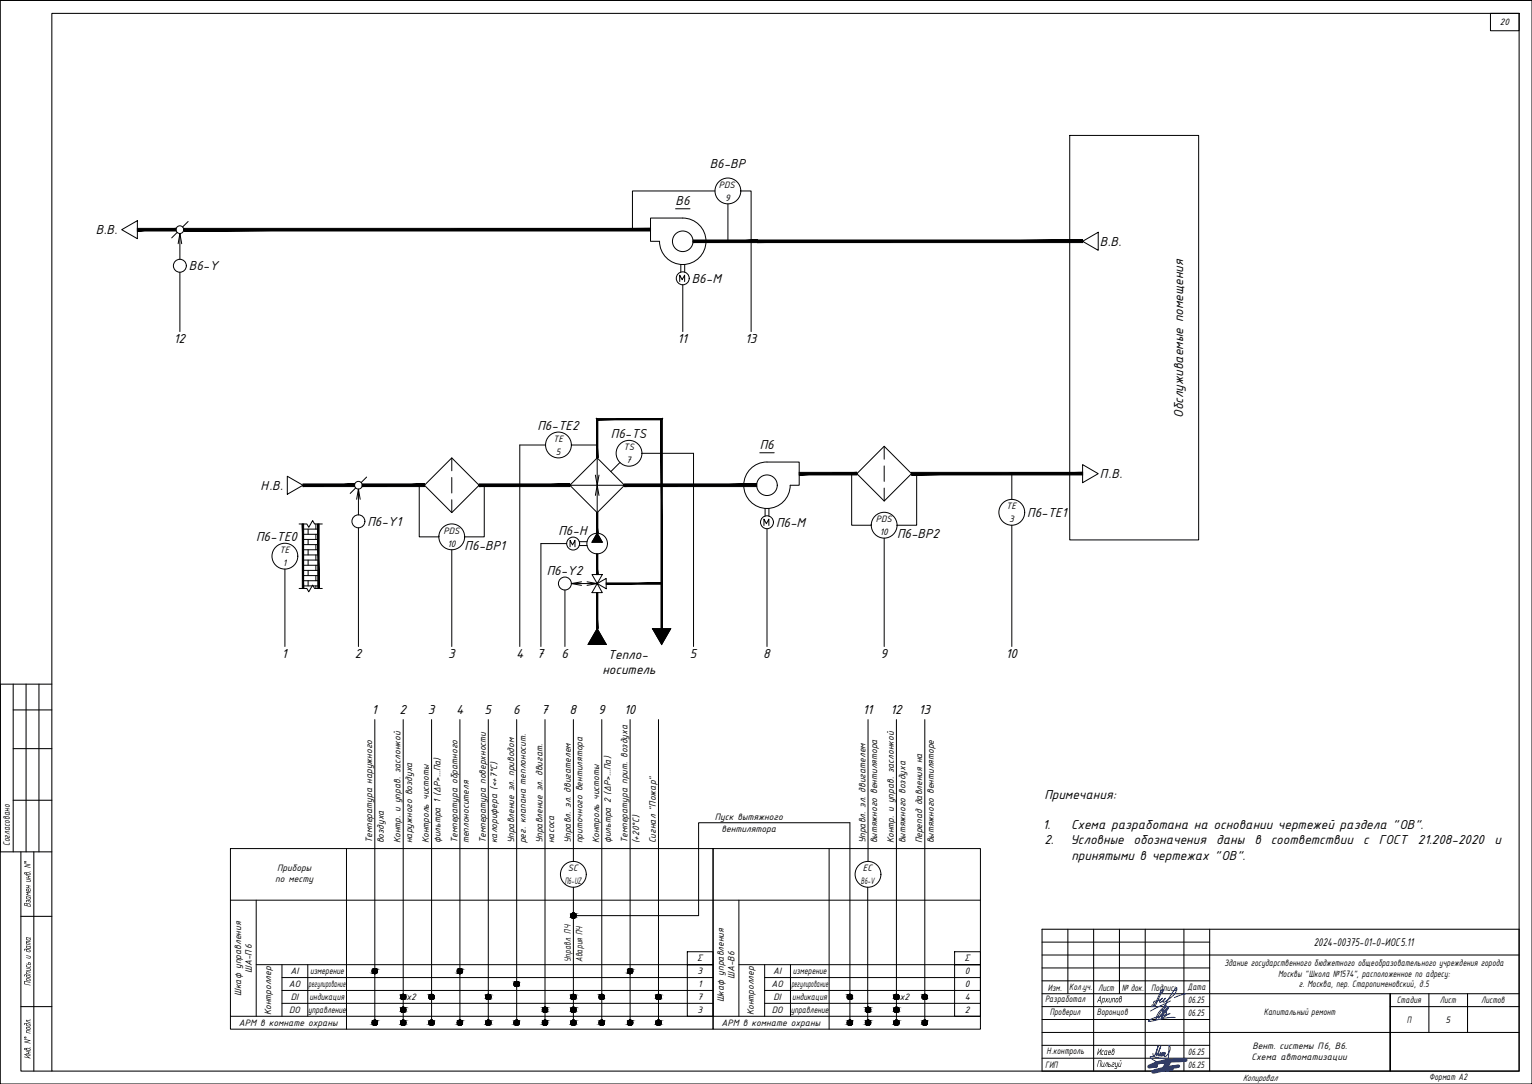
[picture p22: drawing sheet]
<svg xmlns="http://www.w3.org/2000/svg" width="594mm" height="420mm" viewBox="0 0 594 420" stroke-linecap="round" stroke-linejoin="round" font-family="sans-serif">
<defs><g id="words">
<g font-size="5.4">
<text x="275.2" y="65.1">В6-ВР</text>
<text x="262" y="79.5">В6</text>
<text x="37.1" y="90.8">В.В.</text>
<text x="426.5" y="95.3">В.В.</text>
<text x="73.3" y="104.8">В6-Y</text>
<text x="268.3" y="109.6">В6-М</text>
<text x="67.4" y="133">12</text>
<text x="262.7" y="133">11</text>
<text x="288.9" y="133">13</text>
<text x="458.8" y="161.9" transform="rotate(-90 458.8 161.9)">Обслуживаемые помещения</text>
<text x="208.4" y="166.5">П6-TE2</text>
<text x="236.9" y="169.7">П6-TS</text>
<text x="294.6" y="174.1">П6</text>
<text x="426.5" y="185.3">П.В.</text>
<text x="101" y="189.8">Н.В.</text>
<text x="142.5" y="203.8">П6-Y1</text>
<text x="398.3" y="200.3">П6-TE1</text>
<text x="99.3" y="209.6">П6-TE0</text>
<text x="216.6" y="207.2">П6-Н</text>
<text x="300.9" y="204.2">П6-М</text>
<text x="347.9" y="208.6">П6-ВР2</text>
<text x="180.2" y="213.1">П6-ВР1</text>
<text x="212" y="222.7">П6-Y2</text>
<text x="109.3" y="255.1">1</text>
<text x="137.5" y="255.1">2</text>
<text x="173.7" y="255.1">3</text>
<text x="200.1" y="255.1">4</text>
<text x="208.2" y="255.1">7</text>
<text x="217.7" y="255.1">6</text>
<text x="235.7" y="255.2">Тепло-</text>
<text x="267.5" y="255.1">5</text>
<text x="296" y="255.1">8</text>
<text x="341.4" y="255.1">9</text>
<text x="390.1" y="255.1">10</text>
<text x="233.6" y="261.1">носитель</text>
<text x="144.2" y="276.9">1</text>
<text x="154.9" y="276.9">2</text>
<text x="165.9" y="276.9">3</text>
<text x="176.9" y="276.9">4</text>
<text x="187.9" y="276.9">5</text>
<text x="199" y="276.9">6</text>
<text x="209.8" y="276.9">7</text>
<text x="220.9" y="276.9">8</text>
<text x="231.9" y="276.9">9</text>
<text x="242.1" y="276.9">10</text>
<text x="334.5" y="276.9">11</text>
<text x="345.3" y="276.9">12</text>
<text x="356.2" y="276.9">13</text>
<text x="405" y="309.8">Примечания:</text>
<text x="404.3" y="321.5">1.</text>
<text x="415.3" y="321.5">Схема разработана на основании чертежей раздела &quot;ОВ&quot;.</text>
<text x="405" y="327.3">2.</text>
<text x="415.1" y="327.3">Условные обозначения даны в соответствии с ГОСТ 21.208-2020 и</text>
<text x="415.5" y="333.1">принятыми в чертежах &quot;ОВ&quot;.</text>
</g>
<text font-size="4.7" x="509.5" y="366.6">2024-00375-01-0-ИОС5.11</text>
<g font-size="3.9">
<text x="581.6" y="9.8">20</text>
<text x="278.8" y="72.8">PDS</text>
<text x="281.2" y="77.8">9</text>
<text x="214.5" y="171.2">TE</text>
<text x="215.6" y="176.2">5</text>
<text x="241.8" y="174.5">TS</text>
<text x="242.9" y="179.5">7</text>
<text x="390.2" y="197.3">TE</text>
<text x="339.7" y="202.3">PDS</text>
<text x="391.3" y="202.3">3</text>
<text x="172" y="206.8">PDS</text>
<text x="341.2" y="207.3">10</text>
<text x="108.4" y="214.3">TE</text>
<text x="173.5" y="211.8">10</text>
<text x="109.7" y="219.3">1</text>
<text x="277.1" y="317.9">Пуск вытяжного</text>
<text x="279.8" y="322.4">вентилятора</text>
<text x="3.9" y="328" transform="rotate(-90 3.9 328)">Согласовано</text>
<text x="144.3" y="326.9" transform="rotate(-90 144.3 326.9)">Температура наружного</text>
<text x="148.9" y="326.9" transform="rotate(-90 148.9 326.9)">воздуха</text>
<text x="155.4" y="326.9" transform="rotate(-90 155.4 326.9)">Контр. и управ. заслонкой</text>
<text x="159.8" y="326.9" transform="rotate(-90 159.8 326.9)">наружного воздуха</text>
<text x="166.3" y="326.9" transform="rotate(-90 166.3 326.9)">Контроль чистоты</text>
<text x="170.9" y="326.9" transform="rotate(-90 170.9 326.9)">фильтра 1 (ΔР&gt;...Па)</text>
<text x="177.3" y="326.9" transform="rotate(-90 177.3 326.9)">Температура обратного</text>
<text x="181.9" y="326.9" transform="rotate(-90 181.9 326.9)">теплоносителя</text>
<text x="188.4" y="326.9" transform="rotate(-90 188.4 326.9)">Температура поверхности</text>
<text x="192.8" y="326.9" transform="rotate(-90 192.8 326.9)">калорифера (&lt;+7°С)</text>
<text x="199.3" y="326.9" transform="rotate(-90 199.3 326.9)">Управление эл. приводом</text>
<text x="203.8" y="326.9" transform="rotate(-90 203.8 326.9)">рег. клапана теплоносит.</text>
<text x="210.3" y="326.9" transform="rotate(-90 210.3 326.9)">Управление эл. двигат.</text>
<text x="214.9" y="326.9" transform="rotate(-90 214.9 326.9)">насоса</text>
<text x="221.4" y="326.9" transform="rotate(-90 221.4 326.9)">Управл. эл. двигателем</text>
<text x="225.8" y="326.9" transform="rotate(-90 225.8 326.9)">приточного вентилятора</text>
<text x="232.3" y="326.9" transform="rotate(-90 232.3 326.9)">Контроль чистоты</text>
<text x="236.8" y="326.9" transform="rotate(-90 236.8 326.9)">фильтра 2 (ΔР&gt;...Па)</text>
<text x="243.3" y="326.9" transform="rotate(-90 243.3 326.9)">Температура прит. воздуха</text>
<text x="247.9" y="326.9" transform="rotate(-90 247.9 326.9)">(+20°C)</text>
<text x="254.4" y="326.9" transform="rotate(-90 254.4 326.9)">Сигнал &quot;Пожар&quot;</text>
<text x="335.6" y="326.9" transform="rotate(-90 335.6 326.9)">Управл. эл. двигателем</text>
<text x="340.1" y="326.9" transform="rotate(-90 340.1 326.9)">вытяжного вентилятора</text>
<text x="346.6" y="326.9" transform="rotate(-90 346.6 326.9)">Контр. и управ. заслонкой</text>
<text x="351.1" y="326.9" transform="rotate(-90 351.1 326.9)">вытяжного воздуха</text>
<text x="357.6" y="326.9" transform="rotate(-90 357.6 326.9)">Перепад давления на</text>
<text x="362.1" y="326.9" transform="rotate(-90 362.1 326.9)">вытяжного вентиляторе</text>
<text x="106.7" y="341.9">по месту</text>
<text x="107.5" y="337.7">Приборы</text>
<text x="220.2" y="337.7">SC</text>
<text x="334.6" y="337.7">EC</text>
<text x="219" y="342.6">П6-UZ</text>
<text x="333.9" y="342.6">В6-V</text>
<text x="11.9" y="351.7" transform="rotate(-90 11.9 351.7)">Взамен инв . N°</text>
<text x="97.7" y="377.1" transform="rotate(-90 97.7 377.1)">ША-П6</text>
<text x="112.6" y="377.7">AI</text>
<text x="120.2" y="377.7">измерение</text>
<text x="221.4" y="372.9" transform="rotate(-90 221.4 372.9)">Управл. ПЧ</text>
<text x="225.8" y="372.9" transform="rotate(-90 225.8 372.9)">Авария ПЧ</text>
<text x="270.3" y="372.7">Σ</text>
<text x="270.5" y="377.7">3</text>
<text x="299.8" y="377.7">AI</text>
<text x="307.4" y="377.7">измерение</text>
<text x="374" y="372.7">Σ</text>
<text x="374.2" y="377.7">0</text>
<text x="474.8" y="374.4">Здание государственного бюджетного общеобразовательного учреждения города</text>
<text x="11.9" y="382.2" transform="rotate(-90 11.9 382.2)">Подпись и дата</text>
<text x="112" y="382.7">AO</text>
<text x="119.7" y="382.7">регулирование</text>
<text x="270.7" y="382.7">1</text>
<text x="284.9" y="379.5" transform="rotate(-90 284.9 379.5)">ША-В6</text>
<text x="299.2" y="382.7">AO</text>
<text x="306.9" y="382.7">регулирование</text>
<text x="374.2" y="382.7">0</text>
<text x="406.4" y="383.9">Изм.</text>
<text x="414.6" y="383.5">Колуч.</text>
<text x="419.3" y="383.5">.</text>
<text x="425.8" y="383.9">Лист</text>
<text x="435" y="383.9">№ док.</text>
<text x="446.4" y="383.9">Подпись</text>
<text x="460.5" y="383.7">Дата</text>
<text x="495.6" y="378.5">Москвы &quot;Школа №1574&quot;, расположенное по адресу:</text>
<text x="503.6" y="382.7">г. Москва, пер. Старопименовский, д.5</text>
<text x="93.5" y="386" transform="rotate(-90 93.5 386)">Шкаф управления</text>
<text x="112.7" y="387.6">DI</text>
<text x="120.1" y="387.6">индикация</text>
<text x="157.6" y="387.6">x2</text>
<text x="270.4" y="387.6">7</text>
<text x="280.7" y="388.5" transform="rotate(-90 280.7 388.5)">Шкаф управления</text>
<text x="299.9" y="387.6">DI</text>
<text x="307.2" y="387.6">индикация</text>
<text x="348.9" y="387.6">x2</text>
<text x="374.1" y="387.6">4</text>
<text x="405.2" y="388.5">Разработал</text>
<text x="424.9" y="388.5">Архипов</text>
<text x="460.6" y="388.9">06.25</text>
<text x="541.7" y="388.9">Стадия</text>
<text x="558.3" y="388.9">Лист</text>
<text x="574.4" y="388.9">Листов</text>
<text x="105.2" y="393.6" transform="rotate(-90 105.2 393.6)">Контроллер</text>
<text x="112.2" y="392.6">DO</text>
<text x="119.5" y="392.6">управление</text>
<text x="270.5" y="392.6">3</text>
<text x="292.3" y="393.6" transform="rotate(-90 292.3 393.6)">Контроллер</text>
<text x="299.3" y="392.6">DO</text>
<text x="306.6" y="392.6">управление</text>
<text x="374.1" y="392.6">2</text>
<text x="407.2" y="393.5">Проверил</text>
<text x="425.3" y="393.6">Воронцов</text>
<text x="460.6" y="393.9">06.25</text>
<text x="490.1" y="393.6">Капитальный ремонт</text>
<text x="92.6" y="397.7">АРМ в комнате охраны</text>
<text x="279.8" y="397.7">АРМ в комнате охраны</text>
<text x="545.5" y="396.4">П</text>
<text x="560.6" y="396.4">5</text>
<text x="485.7" y="406.7">Вент. системы П6, В6.</text>
<text x="11.9" y="410.5" transform="rotate(-90 11.9 410.5)">Инв. N° подл .</text>
<text x="405.3" y="413.9">ГИП</text>
<text x="405.8" y="408.5">Н.контроль</text>
<text x="424.9" y="413.6">Пильгуй</text>
<text x="424.9" y="408.9">Исаев</text>
<text x="460.6" y="413.9">06.25</text>
<text x="460.6" y="408.9">06.25</text>
<text x="485.4" y="410.8">Схема автоматизации</text>
<text x="481.9" y="419">Копировал</text>
<text x="554.2" y="418.5">Формат А2</text>
</g>
</g></defs>
<!-- layer: Ramka -->
<path d="M20.1 5.2h569v410h-569zM5.1 265.2v65M5.1 275.2h15M10.1 265.2v65M15.1 265.2v65M20.1 265.2h-20v65h20M5.1 290.2h15M5.1 310.2h15M8.1 330.2v85h12M13.1 330.2v85M8.1 355.2h12M8.1 390.2h12" fill="none" stroke="#000" stroke-width=".4"/>
<!-- layer: Shtamp -->
<g fill="#000">
<path d="M10.2 364.8l1.6 .1h-1.4v.3l1.5 .4-1.5-.2v.4l1.4 .5-1.7-.3z"/>
<path d="M10.4 363.5l.1 .7h1.1l-.2-.5zM10.1 363.3l1.7 .1v1l-.4 .2-1.1-.3z"/>
</g>
<!-- layer: Ramka -->
<path d="M.1 .2h594v420h-594z" fill="none" stroke="#000" stroke-width=".39"/>
<!-- layer: 0 -->
<g fill="none" stroke="#000" stroke-width=".39">
<path d="M578 5.2h11.1v6.7h-11.1zM252.3 84.5h12.5a9 9 0 0 1 9 9 9 9 0 0 1-9 9 9 9 0 0 1-9.1-9h-3.4zM262 80.9h5.6M221.6 226.2h10M225.5 225.5l-3.9 .7 3.9 .7M227.6 225.5l4 .7-4 .7M229.6 222.7h4l-2 3.5zM231.6 226.2l2 3.5h-4zM231.6 226.2l3.5-2v4z"/>
<circle cx="264.8" cy="93.5" r="4"/>
<circle cx="219.1" cy="226.2" r="2.51"/>
</g>
<g fill="#000" stroke="#000" stroke-width=".39">
<path d="M231.6 206.7l2 3.5h-4zM231.6 243.7l3.5 6.1h-7zM253.1 243.7h7l-3.5 6.1zM222.1 355.9h.5zM222.2 353.9h.3zM145.1 377.4h.5zM145.2 375.4h.3zM178.1 377.4h.5zM178.2 375.4h.2zM244.1 377.4h.5zM244.2 375.4h.2zM145.1 397.4h.5z"/>
<path d="M145.2 395.4h.3zM156.1 387.4h.5zM156.1 397.4h.5zM156.1 392.4h.5zM156.2 385.4h.3zM156.2 395.4h.3zM156.2 390.4h.3zM167.1 387.4h.5zM167.1 397.4h.5zM167.2 385.4h.3zM167.2 395.4h.3zM178.1 397.4h.5z"/>
<path d="M178.2 395.4h.2zM189.1 387.4h.5zM189.1 397.4h.5zM189.2 385.4h.3zM189.2 395.4h.3zM200.1 382.4h.5zM200.1 397.4h.5zM200.2 380.4h.3zM200.2 395.4h.3zM211.1 392.4h.5zM211.1 397.4h.5zM211.2 390.4h.2z"/>
<path d="M211.2 395.4h.2zM222.1 392.4h.5zM222.1 397.4h.5zM222.1 387.4h.5zM222.2 390.4h.3zM222.2 395.4h.3zM222.2 385.4h.3zM233.1 387.4h.5zM233.1 397.4h.5zM233.2 385.4h.3zM233.2 395.4h.3zM244.1 397.4h.5z"/>
<path d="M244.2 395.4h.2zM255.1 387.4h.5zM255.1 397.4h.5zM255.2 385.4h.3zM255.2 395.4h.3zM329.3 387.4h.5zM329.3 397.4h.5zM329.4 385.4h.3zM329.4 395.4h.3zM336.4 392.4h.4zM336.4 397.4h.4zM336.5 390.4h.2z"/>
<path d="M336.5 395.4h.2zM347.4 387.4h.4zM347.4 397.4h.4zM347.4 392.4h.4zM347.5 385.4h.2zM347.5 395.4h.2zM347.5 390.4h.2zM358.4 387.4h.5zM358.4 397.4h.5zM358.5 385.4h.2zM358.5 395.4h.2z"/>
<path d="M53.3 89.5h15v-1zM53.3 88.5h15l-15 1z"/>
<path d="M71.3 89.5h181v-1zM71.3 88.5h181l-181 1z"/>
<path d="M293.8 94h126v-1zM293.8 93h126l-126 1zM268.8 94h25v-1zM268.8 93h25l-25 1z"/>
<path d="M231.3 162.2v15.3h.5zM231.3 162.2l.5 .5v14.8zM231.3 162.2l.5 .5 25-.5zM231.8 162.7l25-.5-.5 .5zM256.3 162.7l.5 81v-81.5zM256.3 162.7l.5 81h-.5z"/>
<path d="M117.5 187.6v1l20-1zM117.5 188.6l20-1v1z"/>
<path d="M140.5 187.6v1l24.1-1zM140.5 188.6l24.1-1v1z"/>
<path d="M185.8 187.6v1l35.2-1zM185.8 188.6l35.2-1v1z"/>
<path d="M231.3 198.7l.5 8v-8zM231.3 198.7l.5 8h-.5z"/>
<path d="M242.2 187.6v1l51.2-1zM242.2 188.6l51.2-1v1z"/>
<path d="M309.9 183.1v1l22.4-1zM309.9 184.1l22.4-1v1z"/>
<path d="M353.5 183.1v1l66.3-1zM353.5 184.1l66.3-1v1z"/>
<path d="M117.2 203.1l.5 25v-25zM117.2 203.1l.5 25h-.5z"/>
<path d="M123.2 203.1l.5 25v-25zM123.2 203.1l.5 25h-.5z"/>
<path d="M231.3 214.7l.5 8v-8zM231.3 214.7l.5 8h-.5z"/>
<path d="M231.3 229.7l.5 14v-14zM231.3 229.7l.5 14h-.5z"/>
<path d="M235.1 226v.4l21.5-.4zM235.1 226.4l21.5-.4v.4z"/>
<path d="M222.1 355.9h.4zM222.2 355.9h.3z"/>
<path d="M222.2 353.9h.4zM222.1 353.9h.5z"/>
<path d="M222.1 353.9h.6zM222 353.9h.7z"/>
<path d="M222 353.9l.8 .1zM221.9 354h.9z"/>
<path d="M222 355.9h.7zM222 355.9h.6z"/>
<path d="M221.9 354h.9zM221.8 354h1z"/>
<path d="M221.9 355.8h.9zM221.9 355.8l.8 .1z"/>
<path d="M221.8 354l1.1 .1zM221.8 354l1.1 .1z"/>
<path d="M221.8 355.8h1zM221.8 355.8h1z"/>
<path d="M221.8 354.1h1.2zM221.7 354.1h1.3z"/>
<path d="M221.8 355.7h1.1zM221.8 355.7l1 .1z"/>
<path d="M221.7 354.1l1.4 .1zM221.7 354.1l1.4 .1z"/>
<path d="M221.7 355.7h1.3zM221.7 355.7h1.2z"/>
<path d="M221.6 354.2l1.5 .1zM221.6 354.2l1.5 .1z"/>
<path d="M221.6 355.6h1.5zM221.6 355.6l1.4 .1z"/>
<path d="M221.6 354.3l1.6 .1zM221.6 354.3l1.6 .1z"/>
<path d="M221.6 355.5h1.5zM221.6 355.5l1.5 .1z"/>
<path d="M221.5 354.4h1.7zM221.5 354.4h1.7z"/>
<path d="M221.5 355.5h1.7zM221.5 355.5h1.6z"/>
<path d="M221.5 354.4l1.8 .1zM221.5 354.4l1.8 .1z"/>
<path d="M221.5 355.4h1.7zM221.5 355.4l1.7 .1z"/>
<path d="M221.4 354.5l1.9 .1zM221.4 354.5l1.9 .1z"/>
<path d="M221.4 355.3h1.9zM221.4 355.3l1.8 .1z"/>
<path d="M221.4 354.6l1.9 .1zM221.4 354.6l1.9 .1z"/>
<path d="M221.4 355.2h1.9zM221.4 355.2l1.9 .1z"/>
<path d="M221.4 354.7l1.9 .1zM221.4 354.7l1.9 .1z"/>
<path d="M221.4 355.1h1.9zM221.4 355.1l1.9 .1z"/>
<path d="M221.4 354.8l1.9 .1zM221.4 354.8l1.9 .1z"/>
<path d="M221.4 354.9l1.9 .1zM221.4 354.9l1.9 .1z"/>
<path d="M221.4 355h1.9zM221.4 355l1.9 .1z"/>
<path d="M145.1 377.4h.4zM145.2 377.4h.3z"/>
<path d="M145.2 375.4h.4zM145.1 375.4h.5z"/>
<path d="M145.1 375.4l.6 .1zM145 375.5h.7z"/>
<path d="M145 375.5h.8zM144.9 375.5h.9z"/>
<path d="M145 377.3h.7zM145 377.3l.6 .1z"/>
<path d="M144.9 375.5h.9zM144.9 375.5h.9z"/>
<path d="M144.9 377.3h.9zM144.9 377.3h.8z"/>
<path d="M144.9 375.5l1 .1zM144.8 375.6h1.1z"/>
<path d="M144.9 377.3h.9zM144.9 377.3h.9z"/>
<path d="M144.8 375.6h1.2zM144.7 375.6h1.3z"/>
<path d="M144.8 377.2h1.1zM144.8 377.2l1 .1z"/>
<path d="M144.7 375.6l1.4 .1zM144.7 375.6l1.4 .1z"/>
<path d="M144.7 377.1h1.3zM144.7 377.1l1.2 .1z"/>
<path d="M144.6 375.7l1.5 .1zM144.6 375.7l1.5 .1z"/>
<path d="M144.6 377.1h1.5zM144.6 377.1h1.4z"/>
<path d="M144.6 375.8l1.6 .1zM144.6 375.8l1.6 .1z"/>
<path d="M144.6 377h1.5zM144.6 377l1.5 .1z"/>
<path d="M144.5 375.9h1.7zM144.5 375.9h1.7z"/>
<path d="M144.5 376.9h1.7zM144.5 376.9l1.6 .1z"/>
<path d="M144.5 375.9l1.8 .1zM144.5 375.9l1.8 .1z"/>
<path d="M144.5 376.9h1.7zM144.5 376.9h1.7z"/>
<path d="M144.4 376l1.9 .1zM144.4 376l1.9 .1z"/>
<path d="M144.4 376.8h1.9zM144.4 376.8l1.8 .1z"/>
<path d="M144.4 376.1l1.9 .1zM144.4 376.1l1.9 .1z"/>
<path d="M144.4 376.7h1.9zM144.4 376.7l1.9 .1z"/>
<path d="M144.4 376.2l1.9 .1zM144.4 376.2l1.9 .1z"/>
<path d="M144.3 376.3l2 .1zM144.3 376.3l2 .1z"/>
<path d="M144.3 376.4l2 .1zM144.3 376.4l2 .1z"/>
<path d="M144.3 376.5l2 .1zM144.3 376.5l2 .1z"/>
<path d="M144.4 376.6h1.9zM144.4 376.6l1.9 .1z"/>
<path d="M178.1 377.4h.3zM178.2 377.4h.2z"/>
<path d="M178.2 375.4h.4zM178.1 375.4h.5z"/>
<path d="M178.1 375.4l.6 .1zM178 375.5h.7z"/>
<path d="M178 375.5h.8zM177.9 375.5h.9z"/>
<path d="M178 377.3h.7zM178 377.3l.6 .1z"/>
<path d="M177.9 375.5h.9zM177.9 375.5h.9z"/>
<path d="M177.9 377.3h.9zM177.9 377.3h.8z"/>
<path d="M177.9 375.5l1 .1zM177.8 375.6h1.1z"/>
<path d="M177.9 377.3h.9zM177.9 377.3h.9z"/>
<path d="M177.8 375.6h1.2zM177.7 375.6h1.3z"/>
<path d="M177.8 377.2h1.1zM177.8 377.2l1 .1z"/>
<path d="M177.7 375.6l1.4 .1zM177.7 375.6l1.4 .1z"/>
<path d="M177.7 377.1h1.3zM177.7 377.1l1.2 .1z"/>
<path d="M177.6 375.7l1.5 .1zM177.6 375.7l1.5 .1z"/>
<path d="M177.6 377.1h1.5zM177.6 377.1h1.4z"/>
<path d="M177.6 375.8l1.6 .1zM177.6 375.8l1.6 .1z"/>
<path d="M177.6 377h1.5zM177.6 377l1.5 .1z"/>
<path d="M177.5 375.9h1.7zM177.5 375.9h1.7z"/>
<path d="M177.5 376.9h1.7zM177.5 376.9l1.6 .1z"/>
<path d="M177.5 375.9l1.8 .1zM177.5 375.9l1.8 .1z"/>
<path d="M177.5 376.9h1.7zM177.5 376.9h1.7z"/>
<path d="M177.4 376l1.9 .1zM177.4 376l1.9 .1z"/>
<path d="M177.4 376.8h1.9zM177.4 376.8l1.8 .1z"/>
<path d="M177.4 376.1l1.9 .1zM177.4 376.1l1.9 .1z"/>
<path d="M177.4 376.7h1.9zM177.4 376.7l1.9 .1z"/>
<path d="M177.4 376.2l1.9 .1zM177.4 376.2l1.9 .1z"/>
<path d="M177.3 376.3l2 .1zM177.3 376.3l2 .1z"/>
<path d="M177.3 376.4l2 .1zM177.3 376.4l2 .1z"/>
<path d="M177.3 376.5l2 .1zM177.3 376.5l2 .1z"/>
<path d="M177.4 376.6h1.9zM177.4 376.6l1.9 .1z"/>
<path d="M244.1 377.4h.3zM244.2 377.4h.2z"/>
<path d="M244.2 375.4h.4zM244.1 375.4h.5z"/>
<path d="M244.1 375.4l.6 .1zM244 375.5h.7z"/>
<path d="M244 375.5h.8zM243.9 375.5h.9z"/>
<path d="M244 377.3h.7zM244 377.3l.6 .1z"/>
<path d="M243.9 375.5h.9zM243.9 375.5h.9z"/>
<path d="M243.9 377.3h.9zM243.9 377.3h.8z"/>
<path d="M243.9 375.5l1 .1zM243.8 375.6h1.1z"/>
<path d="M243.9 377.3h.9zM243.9 377.3h.9z"/>
<path d="M243.8 375.6h1.2zM243.7 375.6h1.3z"/>
<path d="M243.8 377.2h1.1zM243.8 377.2l1 .1z"/>
<path d="M243.7 375.6l1.4 .1zM243.6 375.7h1.5z"/>
<path d="M243.7 377.1h1.3zM243.7 377.1l1.2 .1z"/>
<path d="M243.6 375.7l1.5 .1zM243.6 375.7l1.5 .1z"/>
<path d="M243.6 377.1h1.5zM243.6 377.1h1.4z"/>
<path d="M243.6 375.8l1.6 .1zM243.6 375.8l1.6 .1z"/>
<path d="M243.6 377h1.5zM243.6 377l1.5 .1z"/>
<path d="M243.5 375.9h1.7zM243.5 375.9h1.7z"/>
<path d="M243.5 376.9h1.7zM243.5 376.9l1.6 .1z"/>
<path d="M243.5 375.9l1.8 .1zM243.5 375.9l1.8 .1z"/>
<path d="M243.5 376.9h1.7zM243.5 376.9h1.7z"/>
<path d="M243.4 376l1.9 .1zM243.4 376l1.9 .1z"/>
<path d="M243.4 376.8h1.9zM243.4 376.8l1.8 .1z"/>
<path d="M243.4 376.1l1.9 .1zM243.4 376.1l1.9 .1z"/>
<path d="M243.4 376.7h1.9zM243.4 376.7l1.9 .1z"/>
<path d="M243.4 376.2l1.9 .1zM243.4 376.2l1.9 .1z"/>
<path d="M243.3 376.3l2 .1zM243.3 376.3l2 .1z"/>
<path d="M243.3 376.4l2 .1zM243.3 376.4l2 .1z"/>
<path d="M243.3 376.5l2 .1zM243.3 376.5l2 .1z"/>
<path d="M243.4 376.6h1.9zM243.4 376.6l1.9 .1z"/>
<path d="M145.1 397.4h.4zM145.2 397.4h.3z"/>
<path d="M145.2 395.4h.4zM145.1 395.4h.5z"/>
<path d="M145.1 395.4l.6 .1zM145 395.5h.7z"/>
<path d="M145 395.5h.8zM144.9 395.5h.9z"/>
<path d="M145 397.3h.7zM145 397.3l.6 .1z"/>
<path d="M144.9 395.5h.9zM144.9 395.5h.9z"/>
<path d="M144.9 397.3h.9zM144.9 397.3h.8z"/>
<path d="M144.9 395.5l1 .1zM144.8 395.6h1.1z"/>
<path d="M144.9 397.3h.9zM144.9 397.3h.9z"/>
<path d="M144.8 395.6h1.2zM144.7 395.6h1.3z"/>
<path d="M144.8 397.2h1.1zM144.8 397.2l1 .1z"/>
<path d="M144.7 395.6l1.4 .1zM144.7 395.6l1.4 .1z"/>
<path d="M144.7 397.2h1.3zM144.7 397.2h1.2z"/>
<path d="M144.6 395.7l1.5 .1zM144.6 395.7l1.5 .1z"/>
<path d="M144.6 397.1h1.5zM144.6 397.1l1.4 .1z"/>
<path d="M144.6 395.8l1.6 .1zM144.6 395.8l1.6 .1z"/>
<path d="M144.6 397h1.5zM144.6 397l1.5 .1z"/>
<path d="M144.5 395.9h1.7zM144.5 395.9h1.7z"/>
<path d="M144.5 396.9h1.7zM144.5 396.9l1.6 .1z"/>
<path d="M144.5 395.9l1.8 .1zM144.5 395.9l1.8 .1z"/>
<path d="M144.5 396.9h1.7zM144.5 396.9h1.7z"/>
<path d="M144.4 396l1.9 .1zM144.4 396l1.9 .1z"/>
<path d="M144.4 396.8h1.9zM144.4 396.8l1.8 .1z"/>
<path d="M144.4 396.1l1.9 .1zM144.4 396.1l1.9 .1z"/>
<path d="M144.4 396.7h1.9zM144.4 396.7l1.9 .1z"/>
<path d="M144.4 396.2l1.9 .1zM144.4 396.2l1.9 .1z"/>
<path d="M144.3 396.3l2 .1zM144.3 396.3l2 .1z"/>
<path d="M144.3 396.4l2 .1zM144.3 396.4l2 .1z"/>
<path d="M144.3 396.5l2 .1zM144.3 396.5l2 .1z"/>
<path d="M144.4 396.6h1.9zM144.4 396.6l1.9 .1z"/>
<path d="M156.1 387.4h.4zM156.2 387.4h.3z"/>
<path d="M156.1 397.4h.4zM156.2 397.4h.3z"/>
<path d="M156.1 392.4h.4zM156.2 392.4h.3z"/>
<path d="M156.2 385.4h.4zM156.1 385.4h.5z"/>
<path d="M156.2 395.4h.4zM156.1 395.4h.5z"/>
<path d="M156.2 390.4h.4zM156.1 390.4h.5z"/>
<path d="M156.1 385.4l.6 .1zM156 385.5h.7z"/>
<path d="M156.1 395.4l.6 .1zM156 395.5h.7z"/>
<path d="M156.1 390.4l.6 .1zM156 390.5h.7z"/>
<path d="M156 385.5h.8zM155.9 385.5h.9z"/>
<path d="M156 387.4h.7zM156 387.4h.6z"/>
<path d="M156 395.5h.8zM155.9 395.5h.9z"/>
<path d="M156 397.3h.7zM156 397.3l.6 .1z"/>
<path d="M156 390.5h.8zM155.9 390.5h.9z"/>
<path d="M156 392.3h.7zM156 392.3l.6 .1z"/>
<path d="M155.9 385.5h.9zM155.8 385.5h1z"/>
<path d="M155.9 387.3h.9zM155.9 387.3l.8 .1z"/>
<path d="M155.9 395.5h.9zM155.8 395.5h1z"/>
<path d="M155.9 397.3h.9zM155.9 397.3h.8z"/>
<path d="M155.9 390.5h.9zM155.8 390.5h1z"/>
<path d="M155.9 392.3h.9zM155.9 392.3h.8z"/>
<path d="M155.8 385.5l1.1 .1zM155.8 385.5l1.1 .1z"/>
<path d="M155.8 387.3h1zM155.8 387.3h1z"/>
<path d="M155.8 395.5l1.1 .1zM155.8 395.6h1.1z"/>
<path d="M155.8 397.3h1zM155.8 397.3h1z"/>
<path d="M155.8 390.5l1.1 .1zM155.8 390.5l1.1 .1z"/>
<path d="M155.8 392.3h1zM155.8 392.3h1z"/>
<path d="M155.8 385.6h1.2zM155.7 385.6h1.3z"/>
<path d="M155.8 387.2h1.1zM155.8 387.2l1 .1z"/>
<path d="M155.8 395.6h1.2zM155.7 395.6h1.3z"/>
<path d="M155.8 397.2h1.1zM155.8 397.2l1 .1z"/>
<path d="M155.8 390.6l1.2 .1zM155.7 390.7h1.3z"/>
<path d="M155.8 392.2h1.1zM155.8 392.2l1 .1z"/>
<path d="M155.7 385.6l1.4 .1zM155.7 385.6l1.4 .1z"/>
<path d="M155.7 387.2h1.3zM155.7 387.2h1.2z"/>
<path d="M155.7 395.6l1.4 .1zM155.7 395.6l1.4 .1z"/>
<path d="M155.7 397.2h1.3zM155.7 397.2h1.2z"/>
<path d="M155.7 390.7h1.4zM155.7 390.7h1.4z"/>
<path d="M155.7 392.2h1.3zM155.7 392.2h1.2z"/>
<path d="M155.6 385.7l1.5 .1zM155.6 385.7l1.5 .1z"/>
<path d="M155.6 387.1h1.5zM155.6 387.1l1.4 .1z"/>
<path d="M155.6 395.7l1.5 .1zM155.6 395.7l1.5 .1z"/>
<path d="M155.6 397.1h1.5zM155.6 397.1l1.4 .1z"/>
<path d="M155.6 390.7l1.5 .1zM155.6 390.7l1.5 .1z"/>
<path d="M155.6 392.1h1.5zM155.6 392.1l1.4 .1z"/>
<path d="M155.6 385.8l1.6 .1zM155.6 385.8l1.6 .1z"/>
<path d="M155.6 387h1.5zM155.6 387l1.5 .1z"/>
<path d="M155.6 395.8l1.6 .1zM155.6 395.8l1.6 .1z"/>
<path d="M155.6 397h1.5zM155.6 397l1.5 .1z"/>
<path d="M155.6 390.8l1.6 .1zM155.6 390.8l1.6 .1z"/>
<path d="M155.6 392h1.5zM155.6 392l1.5 .1z"/>
<path d="M155.5 385.9l1.7 .1zM155.5 385.9l1.7 .1z"/>
<path d="M155.5 386.9h1.7zM155.5 386.9l1.6 .1z"/>
<path d="M155.5 395.9h1.7zM155.5 395.9h1.7z"/>
<path d="M155.5 396.9h1.7zM155.5 396.9l1.6 .1z"/>
<path d="M155.5 390.9h1.7zM155.5 390.9h1.7z"/>
<path d="M155.5 391.9h1.7zM155.5 391.9l1.6 .1z"/>
<path d="M155.5 386h1.8zM155.5 386h1.8z"/>
<path d="M155.5 386.9h1.7zM155.5 386.9h1.7z"/>
<path d="M155.5 395.9l1.8 .1zM155.5 395.9l1.8 .1z"/>
<path d="M155.5 396.9h1.7zM155.5 396.9h1.7z"/>
<path d="M155.5 390.9l1.8 .1zM155.5 390.9l1.8 .1z"/>
<path d="M155.5 391.9h1.7zM155.5 391.9h1.7z"/>
<path d="M155.4 386l1.9 .1zM155.4 386l1.9 .1z"/>
<path d="M155.4 386.8h1.9zM155.4 386.8l1.8 .1z"/>
<path d="M155.4 396l1.9 .1zM155.4 396l1.9 .1z"/>
<path d="M155.4 396.8h1.9zM155.4 396.8l1.8 .1z"/>
<path d="M155.4 391l1.9 .1zM155.4 391l1.9 .1z"/>
<path d="M155.4 391.8h1.9zM155.4 391.8l1.8 .1z"/>
<path d="M155.4 386.1l1.9 .1zM155.4 386.1l1.9 .1z"/>
<path d="M155.4 386.7h1.9zM155.4 386.7l1.9 .1z"/>
<path d="M155.4 396.1l1.9 .1zM155.4 396.1l1.9 .1z"/>
<path d="M155.4 396.7h1.9zM155.4 396.7l1.9 .1z"/>
<path d="M155.4 391.1l1.9 .1zM155.4 391.1l1.9 .1z"/>
<path d="M155.4 391.7h1.9zM155.4 391.7l1.9 .1z"/>
<path d="M155.4 386.2l1.9 .1zM155.4 386.2l1.9 .1z"/>
<path d="M155.4 386.6h1.9zM155.4 386.6l1.9 .1z"/>
<path d="M155.4 396.2l1.9 .1zM155.4 396.2l1.9 .1z"/>
<path d="M155.4 396.6h1.9zM155.4 396.6l1.9 .1z"/>
<path d="M155.4 391.2l1.9 .1zM155.4 391.2l1.9 .1z"/>
<path d="M155.4 391.6h1.9zM155.4 391.6l1.9 .1z"/>
<path d="M155.4 386.3l1.9 .1zM155.4 386.3l1.9 .1z"/>
<path d="M155.4 386.4l1.9 .1zM155.4 386.4l1.9 .1z"/>
<path d="M155.4 386.5h1.9zM155.4 386.5l1.9 .1z"/>
<path d="M155.4 396.3l1.9 .1zM155.4 396.3l1.9 .1z"/>
<path d="M155.4 396.4l1.9 .1zM155.4 396.4l1.9 .1z"/>
<path d="M155.4 396.5h1.9zM155.4 396.5l1.9 .1z"/>
<path d="M155.4 391.3l1.9 .1zM155.4 391.3l1.9 .1z"/>
<path d="M155.4 391.4l1.9 .1zM155.4 391.4l1.9 .1z"/>
<path d="M155.4 391.5h1.9zM155.4 391.5l1.9 .1z"/>
<path d="M167.1 387.4h.4zM167.2 387.4h.3z"/>
<path d="M167.1 397.4h.4zM167.2 397.4h.3z"/>
<path d="M167.2 385.4h.4zM167.1 385.4h.5z"/>
<path d="M167.2 395.4h.4zM167.1 395.4h.5z"/>
<path d="M167.1 385.4l.6 .1zM167 385.5h.7z"/>
<path d="M167.1 395.4l.6 .1zM167 395.5h.7z"/>
<path d="M167 385.5h.8zM166.9 385.5h.9z"/>
<path d="M167 387.4h.7zM167 387.4h.6z"/>
<path d="M167 395.5h.8zM166.9 395.5h.9z"/>
<path d="M167 397.3h.7zM167 397.3l.6 .1z"/>
<path d="M166.9 385.5h.9zM166.8 385.5h1z"/>
<path d="M166.9 387.3h.9zM166.9 387.3l.8 .1z"/>
<path d="M166.9 395.5h.9zM166.8 395.5h1z"/>
<path d="M166.9 397.3h.9zM166.9 397.3h.8z"/>
<path d="M166.8 385.5l1.1 .1zM166.8 385.6h1.1z"/>
<path d="M166.8 387.3h1zM166.8 387.3h1z"/>
<path d="M166.8 395.5l1.1 .1zM166.8 395.6h1.1z"/>
<path d="M166.8 397.3h1zM166.8 397.3h1z"/>
<path d="M166.8 385.6h1.2zM166.7 385.6h1.3z"/>
<path d="M166.8 387.2h1.1zM166.8 387.2l1 .1z"/>
<path d="M166.8 395.6h1.2zM166.8 395.6h1.2z"/>
<path d="M166.8 397.2h1.1zM166.8 397.2l1 .1z"/>
<path d="M166.7 385.6l1.4 .1zM166.7 385.6l1.4 .1z"/>
<path d="M166.7 387.2h1.3zM166.7 387.2h1.2z"/>
<path d="M166.7 395.6l1.4 .1zM166.7 395.6l1.4 .1z"/>
<path d="M166.7 397.2h1.3zM166.7 397.2h1.2z"/>
<path d="M166.6 385.7l1.5 .1zM166.6 385.8h1.5z"/>
<path d="M166.6 387.1h1.5zM166.6 387.1l1.4 .1z"/>
<path d="M166.6 395.7l1.5 .1zM166.6 395.8h1.5z"/>
<path d="M166.6 397.1h1.5zM166.6 397.1l1.4 .1z"/>
<path d="M166.6 385.8l1.6 .1zM166.6 385.8l1.6 .1z"/>
<path d="M166.6 387h1.5zM166.6 387l1.5 .1z"/>
<path d="M166.6 395.8l1.6 .1zM166.6 395.8l1.6 .1z"/>
<path d="M166.6 397h1.5zM166.6 397l1.5 .1z"/>
<path d="M166.5 385.9l1.7 .1zM166.5 385.9l1.7 .1z"/>
<path d="M166.5 386.9h1.7zM166.5 386.9l1.6 .1z"/>
<path d="M166.5 395.9h1.7zM166.5 395.9h1.7z"/>
<path d="M166.5 396.9h1.7zM166.5 396.9l1.6 .1z"/>
<path d="M166.5 386h1.8zM166.5 386h1.8z"/>
<path d="M166.5 386.9h1.7zM166.5 386.9h1.7z"/>
<path d="M166.5 395.9l1.8 .1zM166.5 395.9l1.8 .1z"/>
<path d="M166.5 396.9h1.7zM166.5 396.9h1.7z"/>
<path d="M166.4 386l1.9 .1zM166.4 386l1.9 .1z"/>
<path d="M166.4 386.8h1.9zM166.4 386.8l1.8 .1z"/>
<path d="M166.4 396l1.9 .1zM166.4 396l1.9 .1z"/>
<path d="M166.4 396.8h1.9zM166.4 396.8l1.8 .1z"/>
<path d="M166.4 386.1l1.9 .1zM166.4 386.1l1.9 .1z"/>
<path d="M166.4 386.7h1.9zM166.4 386.7l1.9 .1z"/>
<path d="M166.4 396.1l1.9 .1zM166.4 396.1l1.9 .1z"/>
<path d="M166.4 396.7h1.9zM166.4 396.7l1.9 .1z"/>
<path d="M166.4 386.2l1.9 .1zM166.4 386.2l1.9 .1z"/>
<path d="M166.4 386.3l2 .1zM166.4 386.3l2 .1z"/>
<path d="M166.4 386.5l1.9 .1zM166.4 386.5l1.9 .1z"/>
<path d="M166.4 386.6h1.9zM166.4 386.6l1.9 .1z"/>
<path d="M166.4 396.2l1.9 .1zM166.4 396.2l1.9 .1z"/>
<path d="M166.4 396.3l2 .1zM166.4 396.3l2 .1z"/>
<path d="M166.4 396.5l1.9 .1zM166.4 396.5l1.9 .1z"/>
<path d="M166.4 396.6h1.9zM166.4 396.6l1.9 .1z"/>
<path d="M166.4 386.4h2zM166.4 386.4l1.9 .1z"/>
<path d="M166.4 396.4h2zM166.4 396.4l1.9 .1z"/>
<path d="M178.1 397.4h.3zM178.2 397.4h.2z"/>
<path d="M178.2 395.4h.4zM178.1 395.4h.5z"/>
<path d="M178.1 395.4l.6 .1zM178 395.5h.7z"/>
<path d="M178 395.5h.8zM177.9 395.5h.9z"/>
<path d="M178 397.3h.7zM178 397.3l.6 .1z"/>
<path d="M177.9 395.5h.9zM177.9 395.5h.9z"/>
<path d="M177.9 397.3h.9zM177.9 397.3h.8z"/>
<path d="M177.9 395.5l1 .1zM177.8 395.6h1.1z"/>
<path d="M177.9 397.3h.9zM177.9 397.3h.9z"/>
<path d="M177.8 395.6h1.2zM177.7 395.6h1.3z"/>
<path d="M177.8 397.2h1.1zM177.8 397.2l1 .1z"/>
<path d="M177.7 395.6l1.4 .1zM177.7 395.6l1.4 .1z"/>
<path d="M177.7 397.2h1.3zM177.7 397.2h1.2z"/>
<path d="M177.6 395.7l1.5 .1zM177.6 395.7l1.5 .1z"/>
<path d="M177.6 397.1h1.5zM177.6 397.1l1.4 .1z"/>
<path d="M177.6 395.8l1.6 .1zM177.6 395.8l1.6 .1z"/>
<path d="M177.6 397h1.5zM177.6 397l1.5 .1z"/>
<path d="M177.5 395.9h1.7zM177.5 395.9h1.7z"/>
<path d="M177.5 396.9h1.7zM177.5 396.9l1.6 .1z"/>
<path d="M177.5 395.9l1.8 .1zM177.5 395.9l1.8 .1z"/>
<path d="M177.5 396.9h1.7zM177.5 396.9h1.7z"/>
<path d="M177.4 396l1.9 .1zM177.4 396l1.9 .1z"/>
<path d="M177.4 396.8h1.9zM177.4 396.8l1.8 .1z"/>
<path d="M177.4 396.1l1.9 .1zM177.4 396.1l1.9 .1z"/>
<path d="M177.4 396.7h1.9zM177.4 396.7l1.9 .1z"/>
<path d="M177.4 396.2l1.9 .1zM177.4 396.2l1.9 .1z"/>
<path d="M177.3 396.3l2 .1zM177.3 396.3l2 .1z"/>
<path d="M177.3 396.4l2 .1zM177.3 396.4l2 .1z"/>
<path d="M177.3 396.5l2 .1zM177.3 396.5l2 .1z"/>
<path d="M177.4 396.6h1.9zM177.4 396.6l1.9 .1z"/>
<path d="M189.1 387.4h.4zM189.2 387.4h.3z"/>
<path d="M189.1 397.4h.4zM189.2 397.4h.3z"/>
<path d="M189.2 385.4h.4zM189.1 385.4h.5z"/>
<path d="M189.2 395.4h.4zM189.1 395.4h.5z"/>
<path d="M189.1 385.4l.6 .1zM189 385.5h.7z"/>
<path d="M189.1 395.4l.6 .1zM189 395.5h.7z"/>
<path d="M189 385.5h.8zM188.9 385.5h.9z"/>
<path d="M189 387.4h.7zM189 387.4h.6z"/>
<path d="M189 395.5h.8zM188.9 395.5h.9z"/>
<path d="M189 397.3h.7zM189 397.3l.6 .1z"/>
<path d="M188.9 385.5h.9zM188.8 385.5h1z"/>
<path d="M188.9 387.3h.9zM188.9 387.3l.8 .1z"/>
<path d="M188.9 395.5h.9zM188.8 395.5h1z"/>
<path d="M188.9 397.3h.9zM188.9 397.3h.8z"/>
<path d="M188.8 385.5l1.1 .1zM188.8 385.5l1.1 .1z"/>
<path d="M188.8 387.3h1zM188.8 387.3h1z"/>
<path d="M188.8 395.5l1.1 .1zM188.8 395.6h1.1z"/>
<path d="M188.8 397.3h1zM188.8 397.3h1z"/>
<path d="M188.8 385.6h1.2zM188.7 385.6h1.3z"/>
<path d="M188.8 387.2h1.1zM188.8 387.2l1 .1z"/>
<path d="M188.8 395.6h1.2zM188.7 395.6h1.3z"/>
<path d="M188.8 397.2h1.1zM188.8 397.2l1 .1z"/>
<path d="M188.7 385.6l1.4 .1zM188.7 385.6l1.4 .1z"/>
<path d="M188.7 387.2h1.3zM188.7 387.2h1.2z"/>
<path d="M188.7 395.6l1.4 .1zM188.6 395.7h1.5z"/>
<path d="M188.7 397.2h1.3zM188.7 397.2h1.2z"/>
<path d="M188.6 385.7l1.5 .1zM188.6 385.7l1.5 .1z"/>
<path d="M188.6 387.1h1.5zM188.6 387.1l1.4 .1z"/>
<path d="M188.6 395.7l1.5 .1zM188.6 395.7l1.5 .1z"/>
<path d="M188.6 397.1h1.5zM188.6 397.1l1.4 .1z"/>
<path d="M188.6 385.8l1.6 .1zM188.6 385.8l1.6 .1z"/>
<path d="M188.6 387h1.5zM188.6 387l1.5 .1z"/>
<path d="M188.6 395.8l1.6 .1zM188.6 395.8l1.6 .1z"/>
<path d="M188.6 397h1.5zM188.6 397l1.5 .1z"/>
<path d="M188.5 385.9l1.7 .1zM188.5 385.9l1.7 .1z"/>
<path d="M188.5 386.9h1.7zM188.5 386.9l1.6 .1z"/>
<path d="M188.5 395.9h1.7zM188.5 395.9h1.7z"/>
<path d="M188.5 396.9h1.7zM188.5 396.9l1.6 .1z"/>
<path d="M188.5 386h1.8zM188.5 386h1.8z"/>
<path d="M188.5 386.9h1.7zM188.5 386.9h1.7z"/>
<path d="M188.5 395.9l1.8 .1zM188.5 395.9l1.8 .1z"/>
<path d="M188.5 396.9h1.7zM188.5 396.9h1.7z"/>
<path d="M188.4 386l1.9 .1zM188.4 386l1.9 .1z"/>
<path d="M188.4 386.8h1.9zM188.4 386.8l1.8 .1z"/>
<path d="M188.4 396l1.9 .1zM188.4 396l1.9 .1z"/>
<path d="M188.4 396.8h1.9zM188.4 396.8l1.8 .1z"/>
<path d="M188.4 386.1l1.9 .1zM188.4 386.1l1.9 .1z"/>
<path d="M188.4 386.7h1.9zM188.4 386.7l1.9 .1z"/>
<path d="M188.4 396.1l1.9 .1zM188.4 396.1l1.9 .1z"/>
<path d="M188.4 396.7h1.9zM188.4 396.7l1.9 .1z"/>
<path d="M188.4 386.2l1.9 .1zM188.4 386.2l1.9 .1z"/>
<path d="M188.4 386.6h1.9zM188.4 386.6l1.9 .1z"/>
<path d="M188.4 396.2l1.9 .1zM188.4 396.2l1.9 .1z"/>
<path d="M188.4 396.6h1.9zM188.4 396.6l1.9 .1z"/>
<path d="M188.4 386.3l1.9 .1zM188.4 386.3l1.9 .1z"/>
<path d="M188.4 386.4l1.9 .1zM188.4 386.4l1.9 .1z"/>
<path d="M188.4 386.5h1.9zM188.4 386.5l1.9 .1z"/>
<path d="M188.4 396.3l1.9 .1zM188.4 396.3l1.9 .1z"/>
<path d="M188.4 396.4l1.9 .1zM188.4 396.4l1.9 .1z"/>
<path d="M188.4 396.5h1.9zM188.4 396.5l1.9 .1z"/>
<path d="M200.1 382.4h.4zM200.2 382.4h.3z"/>
<path d="M200.1 397.4h.4zM200.2 397.4h.3z"/>
<path d="M200.2 380.4h.4zM200.1 380.4h.5z"/>
<path d="M200.2 395.4h.4zM200.1 395.4h.5z"/>
<path d="M200.1 380.4h.6zM200 380.4h.7z"/>
<path d="M200.1 395.4l.6 .1zM200 395.5h.7z"/>
<path d="M200 380.4l.8 .1zM199.9 380.5h.9z"/>
<path d="M200 382.4h.7zM200 382.4h.6z"/>
<path d="M200 395.5h.8zM199.9 395.5h.9z"/>
<path d="M200 397.3h.7zM200 397.3l.6 .1z"/>
<path d="M199.9 380.5h.9zM199.8 380.5h1z"/>
<path d="M199.9 382.3h.9zM199.9 382.3l.8 .1z"/>
<path d="M199.9 395.5h.9zM199.8 395.5h1z"/>
<path d="M199.9 397.3h.9zM199.9 397.3h.8z"/>
<path d="M199.8 380.5l1.1 .1zM199.8 380.6h1.1z"/>
<path d="M199.8 382.3h1zM199.8 382.3h1z"/>
<path d="M199.8 395.5l1.1 .1zM199.8 395.6h1.1z"/>
<path d="M199.8 397.3h1zM199.8 397.3h1z"/>
<path d="M199.8 380.6h1.2zM199.7 380.6h1.3z"/>
<path d="M199.8 382.2h1.1zM199.8 382.2l1 .1z"/>
<path d="M199.8 395.6h1.2zM199.8 395.6h1.2z"/>
<path d="M199.8 397.2h1.1zM199.8 397.2l1 .1z"/>
<path d="M199.7 380.6l1.4 .1zM199.7 380.6l1.4 .1z"/>
<path d="M199.7 382.2h1.3zM199.7 382.2h1.2z"/>
<path d="M199.7 395.6l1.4 .1zM199.7 395.6l1.4 .1z"/>
<path d="M199.7 397.2h1.3zM199.7 397.2h1.2z"/>
<path d="M199.6 380.7l1.5 .1zM199.6 380.7l1.5 .1z"/>
<path d="M199.6 382.1h1.5zM199.6 382.1l1.4 .1z"/>
<path d="M199.6 395.7l1.5 .1zM199.6 395.8h1.5z"/>
<path d="M199.6 397.1h1.5zM199.6 397.1l1.4 .1z"/>
<path d="M199.6 380.8l1.6 .1zM199.6 380.8l1.6 .1z"/>
<path d="M199.6 382h1.5zM199.6 382l1.5 .1z"/>
<path d="M199.6 395.8l1.6 .1zM199.6 395.8l1.6 .1z"/>
<path d="M199.6 397h1.5zM199.6 397l1.5 .1z"/>
<path d="M199.5 380.9h1.7zM199.5 380.9h1.7z"/>
<path d="M199.5 382h1.7zM199.5 382h1.6z"/>
<path d="M199.5 395.9h1.7zM199.5 395.9h1.7z"/>
<path d="M199.5 396.9h1.7zM199.5 396.9l1.6 .1z"/>
<path d="M199.5 380.9l1.8 .1zM199.5 380.9l1.8 .1z"/>
<path d="M199.5 381.9h1.7zM199.5 381.9l1.7 .1z"/>
<path d="M199.5 395.9l1.8 .1zM199.5 395.9l1.8 .1z"/>
<path d="M199.5 396.9h1.7zM199.5 396.9h1.7z"/>
<path d="M199.4 381l1.9 .1zM199.4 381l1.9 .1z"/>
<path d="M199.4 381.8h1.9zM199.4 381.8l1.8 .1z"/>
<path d="M199.4 396l1.9 .1zM199.4 396l1.9 .1z"/>
<path d="M199.4 396.8h1.9zM199.4 396.8l1.8 .1z"/>
<path d="M199.4 381.1l1.9 .1zM199.4 381.1l1.9 .1z"/>
<path d="M199.4 381.7h1.9zM199.4 381.7l1.9 .1z"/>
<path d="M199.4 396.1l1.9 .1zM199.4 396.1l1.9 .1z"/>
<path d="M199.4 396.7h1.9zM199.4 396.7l1.9 .1z"/>
<path d="M199.4 381.2l1.9 .1zM199.4 381.2l1.9 .1z"/>
<path d="M199.4 381.3l2 .1zM199.4 381.3l2 .1z"/>
<path d="M199.4 381.5l1.9 .1zM199.4 381.5l1.9 .1z"/>
<path d="M199.4 381.6h1.9zM199.4 381.6l1.9 .1z"/>
<path d="M199.4 396.2l1.9 .1zM199.4 396.2l1.9 .1z"/>
<path d="M199.4 396.3l2 .1zM199.4 396.3l2 .1z"/>
<path d="M199.4 396.5l1.9 .1zM199.4 396.5l1.9 .1z"/>
<path d="M199.4 396.6h1.9zM199.4 396.6l1.9 .1z"/>
<path d="M199.4 381.4h2zM199.4 381.4l1.9 .1z"/>
<path d="M199.4 396.4h2zM199.4 396.4l1.9 .1z"/>
<path d="M211.1 392.4h.3zM211.2 392.4h.2z"/>
<path d="M211.1 397.4h.3zM211.2 397.4h.2z"/>
<path d="M211.2 390.4h.4zM211.1 390.4h.5z"/>
<path d="M211.2 395.4h.4zM211.1 395.4h.5z"/>
<path d="M211.1 390.4l.6 .1zM211 390.5h.7z"/>
<path d="M211.1 395.4l.6 .1zM211 395.5h.7z"/>
<path d="M211 390.5h.8zM210.9 390.5h.9z"/>
<path d="M211 392.3h.7zM211 392.3l.6 .1z"/>
<path d="M211 395.5h.8zM210.9 395.5h.9z"/>
<path d="M211 397.3h.7zM211 397.3l.6 .1z"/>
<path d="M210.9 390.5h.9zM210.9 390.5h.9z"/>
<path d="M210.9 392.3h.9zM210.9 392.3h.8z"/>
<path d="M210.9 395.5h.9zM210.9 395.5h.9z"/>
<path d="M210.9 397.3h.9zM210.9 397.3h.8z"/>
<path d="M210.9 390.5l1 .1zM210.8 390.6h1.1z"/>
<path d="M210.9 392.3h.9zM210.9 392.3h.9z"/>
<path d="M210.9 395.5l1 .1zM210.8 395.6h1.1z"/>
<path d="M210.9 397.3h.9zM210.9 397.3h.9z"/>
<path d="M210.8 390.6l1.2 .1zM210.7 390.7h1.3z"/>
<path d="M210.8 392.2h1.1zM210.8 392.2l1 .1z"/>
<path d="M210.8 395.6h1.2zM210.7 395.6h1.3z"/>
<path d="M210.8 397.2h1.1zM210.8 397.2l1 .1z"/>
<path d="M210.7 390.7h1.4zM210.7 390.7h1.4z"/>
<path d="M210.7 392.2h1.3zM210.7 392.2h1.2z"/>
<path d="M210.7 395.6l1.4 .1zM210.7 395.6l1.4 .1z"/>
<path d="M210.7 397.2h1.3zM210.7 397.2h1.2z"/>
<path d="M210.6 390.7l1.5 .1zM210.6 390.7l1.5 .1z"/>
<path d="M210.6 392.1h1.5zM210.6 392.1l1.4 .1z"/>
<path d="M210.6 395.7l1.5 .1zM210.6 395.8h1.5z"/>
<path d="M210.6 397.1h1.5zM210.6 397.1l1.4 .1z"/>
<path d="M210.6 390.8l1.6 .1zM210.6 390.8l1.6 .1z"/>
<path d="M210.6 392h1.5zM210.6 392l1.5 .1z"/>
<path d="M210.6 395.8l1.6 .1zM210.6 395.8l1.6 .1z"/>
<path d="M210.6 397h1.5zM210.6 397l1.5 .1z"/>
<path d="M210.5 390.9h1.7zM210.5 390.9h1.7z"/>
<path d="M210.5 391.9h1.7zM210.5 391.9l1.6 .1z"/>
<path d="M210.5 395.9h1.7zM210.5 395.9h1.7z"/>
<path d="M210.5 396.9h1.7zM210.5 396.9l1.6 .1z"/>
<path d="M210.5 390.9l1.8 .1zM210.5 390.9l1.8 .1z"/>
<path d="M210.5 391.9h1.7zM210.5 391.9h1.7z"/>
<path d="M210.5 395.9l1.8 .1zM210.5 395.9l1.8 .1z"/>
<path d="M210.5 396.9h1.7zM210.5 396.9h1.7z"/>
<path d="M210.4 391l1.9 .1zM210.4 391l1.9 .1z"/>
<path d="M210.4 391.8h1.9zM210.4 391.8l1.8 .1z"/>
<path d="M210.4 396l1.9 .1zM210.4 396l1.9 .1z"/>
<path d="M210.4 396.8h1.9zM210.4 396.8l1.8 .1z"/>
<path d="M210.4 391.1l1.9 .1zM210.4 391.1l1.9 .1z"/>
<path d="M210.4 391.7h1.9zM210.4 391.7l1.9 .1z"/>
<path d="M210.4 396.1l1.9 .1zM210.4 396.1l1.9 .1z"/>
<path d="M210.4 396.7h1.9zM210.4 396.7l1.9 .1z"/>
<path d="M210.4 391.2l1.9 .1zM210.4 391.2l1.9 .1z"/>
<path d="M210.3 391.3l2 .1zM210.3 391.3l2 .1z"/>
<path d="M210.3 391.4l2 .1zM210.3 391.4l2 .1z"/>
<path d="M210.3 391.5l2 .1zM210.3 391.5l2 .1z"/>
<path d="M210.4 391.6h1.9zM210.4 391.6l1.9 .1z"/>
<path d="M210.4 396.2l1.9 .1zM210.4 396.2l1.9 .1z"/>
<path d="M210.3 396.3l2 .1zM210.3 396.3l2 .1z"/>
<path d="M210.3 396.4l2 .1zM210.3 396.4l2 .1z"/>
<path d="M210.3 396.5l2 .1zM210.3 396.5l2 .1z"/>
<path d="M210.4 396.6h1.9zM210.4 396.6l1.9 .1z"/>
<path d="M222.1 392.4h.4zM222.2 392.4h.3z"/>
<path d="M222.1 397.4h.4zM222.2 397.4h.3z"/>
<path d="M222.1 387.4h.4zM222.2 387.4h.3z"/>
<path d="M222.2 390.4h.4zM222.1 390.4h.5z"/>
<path d="M222.2 395.4h.4zM222.1 395.4h.5z"/>
<path d="M222.2 385.4h.4zM222.1 385.4h.5z"/>
<path d="M222.1 390.4l.6 .1zM222 390.5h.7z"/>
<path d="M222.1 395.4l.6 .1zM222 395.5h.7z"/>
<path d="M222.1 385.4l.6 .1zM222 385.5h.7z"/>
<path d="M222 390.5h.8zM221.9 390.5h.9z"/>
<path d="M222 392.3h.7zM222 392.3l.6 .1z"/>
<path d="M222 395.5h.8zM221.9 395.5h.9z"/>
<path d="M222 397.3h.7zM222 397.3l.6 .1z"/>
<path d="M222 385.5h.8zM221.9 385.5h.9z"/>
<path d="M222 387.4h.7zM222 387.4h.6z"/>
<path d="M221.9 390.5h.9zM221.8 390.5h1z"/>
<path d="M221.9 392.3h.9zM221.9 392.3h.8z"/>
<path d="M221.9 395.5h.9zM221.8 395.5h1z"/>
<path d="M221.9 397.3h.9zM221.9 397.3h.8z"/>
<path d="M221.9 385.5h.9zM221.8 385.5h1z"/>
<path d="M221.9 387.3h.9zM221.9 387.3l.8 .1z"/>
<path d="M221.8 390.5l1.1 .1zM221.8 390.5l1.1 .1z"/>
<path d="M221.8 392.3h1zM221.8 392.3h1z"/>
<path d="M221.8 395.5l1.1 .1zM221.8 395.6h1.1z"/>
<path d="M221.8 397.3h1zM221.8 397.3h1z"/>
<path d="M221.8 385.5l1.1 .1zM221.8 385.5l1.1 .1z"/>
<path d="M221.8 387.3h1zM221.8 387.3h1z"/>
<path d="M221.8 390.6l1.2 .1zM221.7 390.7h1.3z"/>
<path d="M221.8 392.2h1.1zM221.8 392.2l1 .1z"/>
<path d="M221.8 395.6h1.2zM221.7 395.6h1.3z"/>
<path d="M221.8 397.2h1.1zM221.8 397.2l1 .1z"/>
<path d="M221.8 385.6h1.2zM221.7 385.6h1.3z"/>
<path d="M221.8 387.2h1.1zM221.8 387.2l1 .1z"/>
<path d="M221.7 390.7h1.4zM221.7 390.7h1.4z"/>
<path d="M221.7 392.2h1.3zM221.7 392.2h1.2z"/>
<path d="M221.7 395.6l1.4 .1zM221.7 395.6l1.4 .1z"/>
<path d="M221.7 397.2h1.3zM221.7 397.2h1.2z"/>
<path d="M221.7 385.6l1.4 .1zM221.7 385.6l1.4 .1z"/>
<path d="M221.7 387.2h1.3zM221.7 387.2h1.2z"/>
<path d="M221.6 390.7l1.5 .1zM221.6 390.7l1.5 .1z"/>
<path d="M221.6 392.1h1.5zM221.6 392.1l1.4 .1z"/>
<path d="M221.6 395.7l1.5 .1zM221.6 395.7l1.5 .1z"/>
<path d="M221.6 397.1h1.5zM221.6 397.1l1.4 .1z"/>
<path d="M221.6 385.7l1.5 .1zM221.6 385.7l1.5 .1z"/>
<path d="M221.6 387.1h1.5zM221.6 387.1l1.4 .1z"/>
<path d="M221.6 390.8l1.6 .1zM221.6 390.8l1.6 .1z"/>
<path d="M221.6 392h1.5zM221.6 392l1.5 .1z"/>
<path d="M221.6 395.8l1.6 .1zM221.6 395.8l1.6 .1z"/>
<path d="M221.6 397h1.5zM221.6 397l1.5 .1z"/>
<path d="M221.6 385.8l1.6 .1zM221.6 385.8l1.6 .1z"/>
<path d="M221.6 387h1.5zM221.6 387l1.5 .1z"/>
<path d="M221.5 390.9h1.7zM221.5 390.9h1.7z"/>
<path d="M221.5 391.9h1.7zM221.5 391.9l1.6 .1z"/>
<path d="M221.5 395.9h1.7zM221.5 395.9h1.7z"/>
<path d="M221.5 396.9h1.7zM221.5 396.9l1.6 .1z"/>
<path d="M221.5 385.9l1.7 .1zM221.5 385.9l1.7 .1z"/>
<path d="M221.5 386.9h1.7zM221.5 386.9l1.6 .1z"/>
<path d="M221.5 390.9l1.8 .1zM221.5 390.9l1.8 .1z"/>
<path d="M221.5 391.9h1.7zM221.5 391.9h1.7z"/>
<path d="M221.5 395.9l1.8 .1zM221.5 395.9l1.8 .1z"/>
<path d="M221.5 396.9h1.7zM221.5 396.9h1.7z"/>
<path d="M221.5 386h1.8zM221.5 386h1.8z"/>
<path d="M221.5 386.9h1.7zM221.5 386.9h1.7z"/>
<path d="M221.4 391l1.9 .1zM221.4 391l1.9 .1z"/>
<path d="M221.4 391.8h1.9zM221.4 391.8l1.8 .1z"/>
<path d="M221.4 396l1.9 .1zM221.4 396l1.9 .1z"/>
<path d="M221.4 396.8h1.9zM221.4 396.8l1.8 .1z"/>
<path d="M221.4 386l1.9 .1zM221.4 386l1.9 .1z"/>
<path d="M221.4 386.8h1.9zM221.4 386.8l1.8 .1z"/>
<path d="M221.4 391.1l1.9 .1zM221.4 391.1l1.9 .1z"/>
<path d="M221.4 391.7h1.9zM221.4 391.7l1.9 .1z"/>
<path d="M221.4 396.1l1.9 .1zM221.4 396.1l1.9 .1z"/>
<path d="M221.4 396.7h1.9zM221.4 396.7l1.9 .1z"/>
<path d="M221.4 386.1l1.9 .1zM221.4 386.1l1.9 .1z"/>
<path d="M221.4 386.7h1.9zM221.4 386.7l1.9 .1z"/>
<path d="M221.4 391.2l1.9 .1zM221.4 391.2l1.9 .1z"/>
<path d="M221.4 391.6h1.9zM221.4 391.6l1.9 .1z"/>
<path d="M221.4 396.2l1.9 .1zM221.4 396.2l1.9 .1z"/>
<path d="M221.4 396.6h1.9zM221.4 396.6l1.9 .1z"/>
<path d="M221.4 386.2l1.9 .1zM221.4 386.2l1.9 .1z"/>
<path d="M221.4 386.6h1.9zM221.4 386.6l1.9 .1z"/>
<path d="M221.4 391.3l1.9 .1zM221.4 391.3l1.9 .1z"/>
<path d="M221.4 391.4l1.9 .1zM221.4 391.4l1.9 .1z"/>
<path d="M221.4 391.5h1.9zM221.4 391.5l1.9 .1z"/>
<path d="M221.4 396.3l1.9 .1zM221.4 396.3l1.9 .1z"/>
<path d="M221.4 396.4l1.9 .1zM221.4 396.4l1.9 .1z"/>
<path d="M221.4 396.5h1.9zM221.4 396.5l1.9 .1z"/>
<path d="M221.4 386.3l1.9 .1zM221.4 386.3l1.9 .1z"/>
<path d="M221.4 386.4l1.9 .1zM221.4 386.4l1.9 .1z"/>
<path d="M221.4 386.5h1.9zM221.4 386.5l1.9 .1z"/>
<path d="M233.1 387.4h.4zM233.2 387.4h.3z"/>
<path d="M233.1 397.4h.4zM233.2 397.4h.3z"/>
<path d="M233.2 385.4h.4zM233.1 385.4h.5z"/>
<path d="M233.2 395.4h.4zM233.1 395.4h.5z"/>
<path d="M233.1 385.4l.6 .1zM233 385.5h.7z"/>
<path d="M233.1 395.4l.6 .1zM233 395.5h.7z"/>
<path d="M233 385.5h.8zM232.9 385.5h.9z"/>
<path d="M233 387.4h.7zM233 387.4h.6z"/>
<path d="M233 395.5h.8zM232.9 395.5h.9z"/>
<path d="M233 397.3h.7zM233 397.3l.6 .1z"/>
<path d="M232.9 385.5h.9zM232.8 385.5h1z"/>
<path d="M232.9 387.3h.9zM232.9 387.3l.8 .1z"/>
<path d="M232.9 395.5h.9zM232.8 395.5h1z"/>
<path d="M232.9 397.3h.9zM232.9 397.3h.8z"/>
<path d="M232.8 385.5l1.1 .1zM232.8 385.6h1.1z"/>
<path d="M232.8 387.3h1zM232.8 387.3h1z"/>
<path d="M232.8 395.5l1.1 .1zM232.8 395.6h1.1z"/>
<path d="M232.8 397.3h1zM232.8 397.3h1z"/>
<path d="M232.8 385.6h1.2zM232.7 385.6h1.3z"/>
<path d="M232.8 387.2h1.1zM232.8 387.2l1 .1z"/>
<path d="M232.8 395.6h1.2zM232.8 395.6h1.2z"/>
<path d="M232.8 397.2h1.1zM232.8 397.2l1 .1z"/>
<path d="M232.7 385.6l1.4 .1zM232.7 385.6l1.4 .1z"/>
<path d="M232.7 387.2h1.3zM232.7 387.2h1.2z"/>
<path d="M232.7 395.6l1.4 .1zM232.7 395.6l1.4 .1z"/>
<path d="M232.7 397.2h1.3zM232.7 397.2h1.2z"/>
<path d="M232.6 385.7l1.5 .1zM232.6 385.8h1.5z"/>
<path d="M232.6 387.1h1.5zM232.6 387.1l1.4 .1z"/>
<path d="M232.6 395.7l1.5 .1zM232.6 395.8h1.5z"/>
<path d="M232.6 397.1h1.5zM232.6 397.1l1.4 .1z"/>
<path d="M232.6 385.8l1.6 .1zM232.6 385.8l1.6 .1z"/>
<path d="M232.6 387h1.5zM232.6 387l1.5 .1z"/>
<path d="M232.6 395.8l1.6 .1zM232.6 395.8l1.6 .1z"/>
<path d="M232.6 397h1.5zM232.6 397l1.5 .1z"/>
<path d="M232.5 385.9l1.7 .1zM232.5 385.9l1.7 .1z"/>
<path d="M232.5 386.9h1.7zM232.5 386.9l1.6 .1z"/>
<path d="M232.5 395.9h1.7zM232.5 395.9h1.7z"/>
<path d="M232.5 396.9h1.7zM232.5 396.9l1.6 .1z"/>
<path d="M232.5 386h1.8zM232.5 386h1.8z"/>
<path d="M232.5 386.9h1.7zM232.5 386.9h1.7z"/>
<path d="M232.5 395.9l1.8 .1zM232.5 395.9l1.8 .1z"/>
<path d="M232.5 396.9h1.7zM232.5 396.9h1.7z"/>
<path d="M232.4 386l1.9 .1zM232.4 386l1.9 .1z"/>
<path d="M232.4 386.8h1.9zM232.4 386.8l1.8 .1z"/>
<path d="M232.4 396l1.9 .1zM232.4 396l1.9 .1z"/>
<path d="M232.4 396.8h1.9zM232.4 396.8l1.8 .1z"/>
<path d="M232.4 386.1l1.9 .1zM232.4 386.1l1.9 .1z"/>
<path d="M232.4 386.7h1.9zM232.4 386.7l1.9 .1z"/>
<path d="M232.4 396.1l1.9 .1zM232.4 396.1l1.9 .1z"/>
<path d="M232.4 396.7h1.9zM232.4 396.7l1.9 .1z"/>
<path d="M232.4 386.2l1.9 .1zM232.4 386.2l1.9 .1z"/>
<path d="M232.4 386.3l2 .1zM232.4 386.3l2 .1z"/>
<path d="M232.4 386.5l1.9 .1zM232.4 386.5l1.9 .1z"/>
<path d="M232.4 386.6h1.9zM232.4 386.6l1.9 .1z"/>
<path d="M232.4 396.2l1.9 .1zM232.4 396.2l1.9 .1z"/>
<path d="M232.4 396.3l2 .1zM232.4 396.3l2 .1z"/>
<path d="M232.4 396.5l1.9 .1zM232.4 396.5l1.9 .1z"/>
<path d="M232.4 396.6h1.9zM232.4 396.6l1.9 .1z"/>
<path d="M232.4 386.4h2zM232.4 386.4l1.9 .1z"/>
<path d="M232.4 396.4h2zM232.4 396.4l1.9 .1z"/>
<path d="M244.1 397.4h.3zM244.2 397.4h.2z"/>
<path d="M244.2 395.4h.4zM244.1 395.4h.5z"/>
<path d="M244.1 395.4l.6 .1zM244 395.5h.7z"/>
<path d="M244 395.5h.8zM243.9 395.5h.9z"/>
<path d="M244 397.3h.7zM244 397.3l.6 .1z"/>
<path d="M243.9 395.5h.9zM243.9 395.5h.9z"/>
<path d="M243.9 397.3h.9zM243.9 397.3h.8z"/>
<path d="M243.9 395.5l1 .1zM243.8 395.6h1.1z"/>
<path d="M243.9 397.3h.9zM243.9 397.3h.9z"/>
<path d="M243.8 395.6h1.2zM243.7 395.6h1.3z"/>
<path d="M243.8 397.2h1.1zM243.8 397.2l1 .1z"/>
<path d="M243.7 395.6l1.4 .1zM243.6 395.7h1.5z"/>
<path d="M243.7 397.2h1.3zM243.7 397.2h1.2z"/>
<path d="M243.6 395.7l1.5 .1zM243.6 395.7l1.5 .1z"/>
<path d="M243.6 397.1h1.5zM243.6 397.1l1.4 .1z"/>
<path d="M243.6 395.8l1.6 .1zM243.6 395.8l1.6 .1z"/>
<path d="M243.6 397h1.5zM243.6 397l1.5 .1z"/>
<path d="M243.5 395.9h1.7zM243.5 395.9h1.7z"/>
<path d="M243.5 396.9h1.7zM243.5 396.9l1.6 .1z"/>
<path d="M243.5 395.9l1.8 .1zM243.5 395.9l1.8 .1z"/>
<path d="M243.5 396.9h1.7zM243.5 396.9h1.7z"/>
<path d="M243.4 396l1.9 .1zM243.4 396l1.9 .1z"/>
<path d="M243.4 396.8h1.9zM243.4 396.8l1.8 .1z"/>
<path d="M243.4 396.1l1.9 .1zM243.4 396.1l1.9 .1z"/>
<path d="M243.4 396.7h1.9zM243.4 396.7l1.9 .1z"/>
<path d="M243.4 396.2l1.9 .1zM243.4 396.2l1.9 .1z"/>
<path d="M243.3 396.3l2 .1zM243.3 396.3l2 .1z"/>
<path d="M243.3 396.4l2 .1zM243.3 396.4l2 .1z"/>
<path d="M243.3 396.5l2 .1zM243.3 396.5l2 .1z"/>
<path d="M243.4 396.6h1.9zM243.4 396.6l1.9 .1z"/>
<path d="M255.1 387.4h.4zM255.2 387.4h.3z"/>
<path d="M255.1 397.4h.4zM255.2 397.4h.3z"/>
<path d="M255.2 385.4h.4zM255.1 385.4h.5z"/>
<path d="M255.2 395.4h.4zM255.1 395.4h.5z"/>
<path d="M255.1 385.4l.6 .1zM255 385.5h.7z"/>
<path d="M255.1 395.4l.6 .1zM255 395.5h.7z"/>
<path d="M255 385.5h.7zM254.9 385.5h.8z"/>
<path d="M255 387.4h.7zM255 387.4h.6z"/>
<path d="M255 395.5h.7zM254.9 395.5h.8z"/>
<path d="M255 397.3h.7zM255 397.3l.6 .1z"/>
<path d="M254.9 385.5h.9zM254.8 385.5h1z"/>
<path d="M254.9 387.3h.8zM254.9 387.3l.8 .1z"/>
<path d="M254.9 395.5h.9zM254.8 395.5h1z"/>
<path d="M254.9 397.3h.8zM254.9 397.3h.8z"/>
<path d="M254.8 385.5l1.1 .1zM254.8 385.5l1.1 .1z"/>
<path d="M254.8 387.3h1zM254.8 387.3h.9z"/>
<path d="M254.8 395.5l1.1 .1zM254.8 395.6h1.1z"/>
<path d="M254.8 397.3h1zM254.8 397.3h.9z"/>
<path d="M254.8 385.6h1.2zM254.7 385.6h1.3z"/>
<path d="M254.8 387.2h1.1zM254.8 387.2l1 .1z"/>
<path d="M254.8 395.6h1.2zM254.7 395.6h1.3z"/>
<path d="M254.8 397.2h1.1zM254.8 397.2l1 .1z"/>
<path d="M254.7 385.6l1.4 .1zM254.7 385.6l1.4 .1z"/>
<path d="M254.7 387.2h1.3zM254.7 387.2h1.2z"/>
<path d="M254.7 395.6l1.4 .1zM254.7 395.6l1.4 .1z"/>
<path d="M254.7 397.2h1.3zM254.7 397.2h1.2z"/>
<path d="M254.6 385.7l1.5 .1zM254.6 385.7l1.5 .1z"/>
<path d="M254.6 387.1h1.5zM254.6 387.1l1.4 .1z"/>
<path d="M254.6 395.7l1.5 .1zM254.6 395.7l1.5 .1z"/>
<path d="M254.6 397.1h1.5zM254.6 397.1l1.4 .1z"/>
<path d="M254.6 385.8l1.6 .1zM254.6 385.8l1.6 .1z"/>
<path d="M254.6 387h1.5zM254.6 387l1.5 .1z"/>
<path d="M254.6 395.8l1.6 .1zM254.6 395.8l1.6 .1z"/>
<path d="M254.6 397h1.5zM254.6 397l1.5 .1z"/>
<path d="M254.5 385.9l1.7 .1zM254.5 385.9l1.7 .1z"/>
<path d="M254.5 386.9h1.7zM254.5 386.9l1.6 .1z"/>
<path d="M254.5 395.9h1.7zM254.5 395.9h1.7z"/>
<path d="M254.5 396.9h1.7zM254.5 396.9l1.6 .1z"/>
<path d="M254.5 386h1.8zM254.5 386h1.8z"/>
<path d="M254.5 386.9h1.7zM254.5 386.9h1.7z"/>
<path d="M254.5 395.9l1.8 .1zM254.5 395.9l1.8 .1z"/>
<path d="M254.5 396.9h1.7zM254.5 396.9h1.7z"/>
<path d="M254.4 386l1.9 .1zM254.4 386l1.9 .1z"/>
<path d="M254.4 386.8h1.9zM254.4 386.8l1.8 .1z"/>
<path d="M254.4 396l1.9 .1zM254.4 396l1.9 .1z"/>
<path d="M254.4 396.8h1.9zM254.4 396.8l1.8 .1z"/>
<path d="M254.4 386.1l1.9 .1zM254.4 386.1l1.9 .1z"/>
<path d="M254.4 386.7h1.9zM254.4 386.7l1.9 .1z"/>
<path d="M254.4 396.1l1.9 .1zM254.4 396.1l1.9 .1z"/>
<path d="M254.4 396.7h1.9zM254.4 396.7l1.9 .1z"/>
<path d="M254.4 386.2l1.9 .1zM254.4 386.2l1.9 .1z"/>
<path d="M254.4 386.6h1.9zM254.4 386.6l1.9 .1z"/>
<path d="M254.4 396.2l1.9 .1zM254.4 396.2l1.9 .1z"/>
<path d="M254.4 396.6h1.9zM254.4 396.6l1.9 .1z"/>
<path d="M254.4 386.3l1.9 .1zM254.4 386.3l1.9 .1z"/>
<path d="M254.4 386.4l1.9 .1zM254.4 386.4l1.9 .1z"/>
<path d="M254.4 386.5h1.9zM254.4 386.5l1.9 .1z"/>
<path d="M254.4 396.3l1.9 .1zM254.4 396.3l1.9 .1z"/>
<path d="M254.4 396.4l1.9 .1zM254.4 396.4l1.9 .1z"/>
<path d="M254.4 396.5h1.9zM254.4 396.5l1.9 .1z"/>
<path d="M329.3 387.4h.4zM329.4 387.4h.3z"/>
<path d="M329.3 397.4h.4zM329.4 397.4h.3z"/>
<path d="M329.4 385.4h.4zM329.3 385.4h.5z"/>
<path d="M329.4 395.4h.4zM329.3 395.4h.5z"/>
<path d="M329.3 385.4l.6 .1zM329.2 385.5h.7z"/>
<path d="M329.3 395.4l.6 .1zM329.2 395.5h.7z"/>
<path d="M329.2 385.5h.8zM329.2 385.5h.8z"/>
<path d="M329.2 387.4h.7zM329.2 387.4h.6z"/>
<path d="M329.2 395.5h.8zM329.2 395.5h.8z"/>
<path d="M329.2 397.3h.7zM329.2 397.3l.6 .1z"/>
<path d="M329.2 385.5h.9zM329.1 385.5h1z"/>
<path d="M329.2 387.3h.8zM329.2 387.3l.7 .1z"/>
<path d="M329.2 395.5h.9zM329.1 395.5h1z"/>
<path d="M329.2 397.3h.8zM329.2 397.3h.7z"/>
<path d="M329.1 385.5l1.1 .1zM329 385.6h1.2z"/>
<path d="M329.1 387.3h1zM329.1 387.3h.9z"/>
<path d="M329.1 395.5l1.1 .1zM329 395.6h1.2z"/>
<path d="M329.1 397.3h1zM329.1 397.3h.9z"/>
<path d="M329 385.6h1.2zM328.9 385.6h1.3z"/>
<path d="M329 387.2h1.2zM329 387.2l1.1 .1z"/>
<path d="M329 395.6h1.2zM328.9 395.6h1.3z"/>
<path d="M329 397.2h1.2zM329 397.2l1.1 .1z"/>
<path d="M328.9 385.6l1.4 .1zM328.9 385.6l1.4 .1z"/>
<path d="M328.9 387.2h1.3zM328.9 387.2h1.3z"/>
<path d="M328.9 395.6l1.4 .1zM328.9 395.6l1.4 .1z"/>
<path d="M328.9 397.2h1.3zM328.9 397.2h1.3z"/>
<path d="M328.9 385.7l1.4 .1zM328.8 385.8h1.5z"/>
<path d="M328.9 387.1h1.4zM328.9 387.1l1.3 .1z"/>
<path d="M328.9 395.7l1.4 .1zM328.8 395.8h1.5z"/>
<path d="M328.9 397.1h1.4zM328.9 397.1l1.3 .1z"/>
<path d="M328.8 385.8l1.6 .1zM328.8 385.8l1.6 .1z"/>
<path d="M328.8 387h1.5zM328.8 387l1.5 .1z"/>
<path d="M328.8 395.8l1.6 .1zM328.8 395.8l1.6 .1z"/>
<path d="M328.8 397h1.5zM328.8 397l1.5 .1z"/>
<path d="M328.7 385.9l1.7 .1zM328.7 385.9l1.7 .1z"/>
<path d="M328.7 386.9h1.7zM328.7 386.9l1.6 .1z"/>
<path d="M328.7 395.9h1.7zM328.7 395.9h1.7z"/>
<path d="M328.7 396.9h1.7zM328.7 396.9l1.6 .1z"/>
<path d="M328.7 386h1.8zM328.7 386h1.8z"/>
<path d="M328.7 386.9h1.7zM328.7 386.9h1.7z"/>
<path d="M328.7 395.9l1.8 .1zM328.7 395.9l1.8 .1z"/>
<path d="M328.7 396.9h1.7zM328.7 396.9h1.7z"/>
<path d="M328.6 386l1.9 .1zM328.6 386l1.9 .1z"/>
<path d="M328.6 386.8h1.9zM328.6 386.8l1.8 .1z"/>
<path d="M328.6 396l1.9 .1zM328.6 396l1.9 .1z"/>
<path d="M328.6 396.8h1.9zM328.6 396.8l1.8 .1z"/>
<path d="M328.6 386.1l2 .1zM328.6 386.1l2 .1z"/>
<path d="M328.6 386.7h1.9zM328.6 386.7l1.9 .1z"/>
<path d="M328.6 396.1l2 .1zM328.6 396.1l2 .1z"/>
<path d="M328.6 396.7h1.9zM328.6 396.7l1.9 .1z"/>
<path d="M328.6 386.2l2 .1zM328.6 386.2l2 .1z"/>
<path d="M328.6 386.3l2 .1zM328.6 386.3l2 .1z"/>
<path d="M328.6 386.5l2 .1zM328.6 386.5l2 .1z"/>
<path d="M328.6 386.6h2zM328.6 386.6l1.9 .1z"/>
<path d="M328.6 396.2l2 .1zM328.6 396.2l2 .1z"/>
<path d="M328.6 396.3l2 .1zM328.6 396.3l2 .1z"/>
<path d="M328.6 396.5l2 .1zM328.6 396.5l2 .1z"/>
<path d="M328.6 396.6h2zM328.6 396.6l1.9 .1z"/>
<path d="M328.6 386.4h2zM328.6 386.4l2 .1z"/>
<path d="M328.6 396.4h2zM328.6 396.4l2 .1z"/>
<path d="M336.4 392.4h.3zM336.5 392.4h.2z"/>
<path d="M336.4 397.4h.3zM336.5 397.4h.2z"/>
<path d="M336.5 390.4h.3zM336.4 390.4h.4z"/>
<path d="M336.5 395.4h.3zM336.4 395.4h.4z"/>
<path d="M336.4 390.4l.5 .1zM336.3 390.5h.6z"/>
<path d="M336.4 395.4l.5 .1zM336.3 395.5h.6z"/>
<path d="M336.3 390.5h.7zM336.2 390.5h.8z"/>
<path d="M336.3 392.3h.6zM336.3 392.3l.5 .1z"/>
<path d="M336.3 395.5h.7zM336.2 395.5h.8z"/>
<path d="M336.3 397.3h.6zM336.3 397.3l.5 .1z"/>
<path d="M336.2 390.5h.9zM336.1 390.5h1z"/>
<path d="M336.2 392.3h.8zM336.2 392.3h.7z"/>
<path d="M336.2 395.5h.9zM336.1 395.5h1z"/>
<path d="M336.2 397.3h.8zM336.2 397.3h.7z"/>
<path d="M336.1 390.5l1.1 .1zM336 390.6h1.2z"/>
<path d="M336.1 392.3h1zM336.1 392.3h.9z"/>
<path d="M336.1 395.5l1.1 .1zM336 395.6h1.2z"/>
<path d="M336.1 397.3h1zM336.1 397.3h.9z"/>
<path d="M336 390.6l1.3 .1zM336 390.7h1.3z"/>
<path d="M336 392.2h1.2zM336 392.2l1.1 .1z"/>
<path d="M336 395.6h1.3zM336 395.6h1.3z"/>
<path d="M336 397.2h1.2zM336 397.2l1.1 .1z"/>
<path d="M336 390.7h1.3zM336 390.7h1.3z"/>
<path d="M336 392.2h1.3zM336 392.2h1.2z"/>
<path d="M336 395.6l1.3 .1zM336 395.6l1.3 .1z"/>
<path d="M336 397.2h1.3zM336 397.2h1.2z"/>
<path d="M335.9 390.7l1.5 .1zM335.9 390.7l1.5 .1z"/>
<path d="M335.9 392.1h1.4zM335.9 392.1l1.4 .1z"/>
<path d="M335.9 395.7l1.5 .1zM335.9 395.7l1.5 .1z"/>
<path d="M335.9 397.1h1.4zM335.9 397.1l1.4 .1z"/>
<path d="M335.8 390.8l1.7 .1zM335.8 390.8l1.7 .1z"/>
<path d="M335.8 392h1.6zM335.8 392l1.5 .1z"/>
<path d="M335.8 395.8l1.7 .1zM335.8 395.8l1.7 .1z"/>
<path d="M335.8 397h1.6zM335.8 397l1.5 .1z"/>
<path d="M335.8 390.9h1.7zM335.8 390.9h1.7z"/>
<path d="M335.8 391.9h1.7zM335.8 391.9l1.6 .1z"/>
<path d="M335.8 395.9h1.7zM335.8 395.9h1.7z"/>
<path d="M335.8 396.9h1.7zM335.8 396.9l1.6 .1z"/>
<path d="M335.7 390.9l1.8 .1zM335.7 390.9l1.8 .1z"/>
<path d="M335.7 391.9h1.8zM335.7 391.9h1.8z"/>
<path d="M335.7 395.9l1.8 .1zM335.7 395.9l1.8 .1z"/>
<path d="M335.7 396.9h1.8zM335.7 396.9h1.8z"/>
<path d="M335.7 391l1.9 .1zM335.7 391l1.9 .1z"/>
<path d="M335.7 391.8h1.8zM335.7 391.8l1.8 .1z"/>
<path d="M335.7 396l1.9 .1zM335.7 396l1.9 .1z"/>
<path d="M335.7 396.8h1.8zM335.7 396.8l1.8 .1z"/>
<path d="M335.7 391.1l1.9 .1zM335.7 391.1l1.9 .1z"/>
<path d="M335.7 391.7h1.9zM335.7 391.7l1.8 .1z"/>
<path d="M335.7 396.1l1.9 .1zM335.7 396.1l1.9 .1z"/>
<path d="M335.7 396.7h1.9zM335.7 396.7l1.8 .1z"/>
<path d="M335.6 391.2l2 .1zM335.6 391.2l2 .1z"/>
<path d="M335.6 391.3l2 .1zM335.6 391.3l2 .1z"/>
<path d="M335.6 391.5l2 .1zM335.6 391.5l2 .1z"/>
<path d="M335.6 391.6h2zM335.6 391.6l2 .1z"/>
<path d="M335.6 396.2l2 .1zM335.6 396.2l2 .1z"/>
<path d="M335.6 396.3l2 .1zM335.6 396.3l2 .1z"/>
<path d="M335.6 396.5l2 .1zM335.6 396.5l2 .1z"/>
<path d="M335.6 396.6h2zM335.6 396.6l2 .1z"/>
<path d="M335.6 391.4h2zM335.6 391.4l2 .1z"/>
<path d="M335.6 396.4h2zM335.6 396.4l2 .1z"/>
<path d="M347.4 387.4h.3zM347.5 387.4h.2z"/>
<path d="M347.4 397.4h.3zM347.5 397.4h.2z"/>
<path d="M347.4 392.4h.3zM347.5 392.4h.2z"/>
<path d="M347.5 385.4h.3zM347.4 385.4h.4z"/>
<path d="M347.5 395.4h.3zM347.4 395.4h.4z"/>
<path d="M347.5 390.4h.3zM347.4 390.4h.4z"/>
<path d="M347.4 385.4l.5 .1zM347.3 385.5h.6z"/>
<path d="M347.4 395.4l.5 .1zM347.3 395.5h.6z"/>
<path d="M347.4 390.4l.5 .1zM347.3 390.5h.6z"/>
<path d="M347.3 385.5h.7zM347.2 385.5h.8z"/>
<path d="M347.3 387.4h.6zM347.3 387.4h.5z"/>
<path d="M347.3 395.5h.7zM347.2 395.5h.8z"/>
<path d="M347.3 397.3h.6zM347.3 397.3l.5 .1z"/>
<path d="M347.3 390.5h.7zM347.2 390.5h.8z"/>
<path d="M347.3 392.3h.6zM347.3 392.3l.5 .1z"/>
<path d="M347.2 385.5h.9zM347.1 385.5h1z"/>
<path d="M347.2 387.3h.8zM347.2 387.3l.7 .1z"/>
<path d="M347.2 395.5h.9zM347.1 395.5h1z"/>
<path d="M347.2 397.3h.8zM347.2 397.3h.7z"/>
<path d="M347.2 390.5h.9zM347.1 390.5h1z"/>
<path d="M347.2 392.3h.8zM347.2 392.3h.7z"/>
<path d="M347.1 385.5l1.1 .1zM347.1 385.5l1.1 .1z"/>
<path d="M347.1 387.3h1zM347.1 387.3h.9z"/>
<path d="M347.1 395.5l1.1 .1zM347 395.6h1.2z"/>
<path d="M347.1 397.3h1zM347.1 397.3h.9z"/>
<path d="M347.1 390.5l1.1 .1zM347.1 390.5l1.1 .1z"/>
<path d="M347.1 392.3h1zM347.1 392.3h.9z"/>
<path d="M347 385.6h1.3zM347 385.6h1.3z"/>
<path d="M347 387.2h1.2zM347 387.2l1.1 .1z"/>
<path d="M347 395.6h1.3zM347 395.6h1.3z"/>
<path d="M347 397.2h1.2zM347 397.2l1.1 .1z"/>
<path d="M347 390.6l1.3 .1zM347 390.7h1.3z"/>
<path d="M347 392.2h1.2zM347 392.2l1.1 .1z"/>
<path d="M347 385.6l1.3 .1zM347 385.6l1.3 .1z"/>
<path d="M347 387.2h1.3zM347 387.2h1.2z"/>
<path d="M347 395.6l1.3 .1zM347 395.6l1.3 .1z"/>
<path d="M347 397.2h1.3zM347 397.2h1.2z"/>
<path d="M347 390.7h1.3zM347 390.7h1.3z"/>
<path d="M347 392.2h1.3zM347 392.2h1.2z"/>
<path d="M346.9 385.7l1.5 .1zM346.9 385.7l1.5 .1z"/>
<path d="M346.9 387.1h1.4zM346.9 387.1l1.4 .1z"/>
<path d="M346.9 395.7l1.5 .1zM346.8 395.8h1.6z"/>
<path d="M346.9 397.1h1.4zM346.9 397.1l1.4 .1z"/>
<path d="M346.9 390.7l1.5 .1zM346.9 390.7l1.5 .1z"/>
<path d="M346.9 392.1h1.4zM346.9 392.1l1.4 .1z"/>
<path d="M346.8 385.8l1.7 .1zM346.8 385.8l1.7 .1z"/>
<path d="M346.8 387h1.6zM346.8 387l1.5 .1z"/>
<path d="M346.8 395.8l1.7 .1zM346.8 395.8l1.7 .1z"/>
<path d="M346.8 397h1.6zM346.8 397l1.5 .1z"/>
<path d="M346.8 390.8l1.7 .1zM346.8 390.8l1.7 .1z"/>
<path d="M346.8 392h1.6zM346.8 392l1.5 .1z"/>
<path d="M346.8 385.9l1.7 .1zM346.8 385.9l1.7 .1z"/>
<path d="M346.8 386.9h1.7zM346.8 386.9l1.6 .1z"/>
<path d="M346.8 395.9h1.7zM346.8 395.9h1.7z"/>
<path d="M346.8 396.9h1.7zM346.8 396.9l1.6 .1z"/>
<path d="M346.8 390.9h1.7zM346.8 390.9h1.7z"/>
<path d="M346.8 391.9h1.7zM346.8 391.9l1.6 .1z"/>
<path d="M346.7 386h1.8zM346.7 386h1.8z"/>
<path d="M346.7 386.9h1.8zM346.7 386.9h1.8z"/>
<path d="M346.7 395.9l1.8 .1zM346.7 395.9l1.8 .1z"/>
<path d="M346.7 396.9h1.8zM346.7 396.9h1.8z"/>
<path d="M346.7 390.9l1.8 .1zM346.7 390.9l1.8 .1z"/>
<path d="M346.7 391.9h1.8zM346.7 391.9h1.8z"/>
<path d="M346.7 386l1.9 .1zM346.7 386l1.9 .1z"/>
<path d="M346.7 386.8h1.8zM346.7 386.8l1.8 .1z"/>
<path d="M346.7 396l1.9 .1zM346.7 396l1.9 .1z"/>
<path d="M346.7 396.8h1.8zM346.7 396.8l1.8 .1z"/>
<path d="M346.7 391l1.9 .1zM346.7 391l1.9 .1z"/>
<path d="M346.7 391.8h1.8zM346.7 391.8l1.8 .1z"/>
<path d="M346.7 386.1l1.9 .1zM346.7 386.1l1.9 .1z"/>
<path d="M346.7 386.7h1.9zM346.7 386.7l1.8 .1z"/>
<path d="M346.7 396.1l1.9 .1zM346.7 396.1l1.9 .1z"/>
<path d="M346.7 396.7h1.9zM346.7 396.7l1.8 .1z"/>
<path d="M346.7 391.1l1.9 .1zM346.7 391.1l1.9 .1z"/>
<path d="M346.7 391.7h1.9zM346.7 391.7l1.8 .1z"/>
<path d="M346.6 386.2l2 .1zM346.6 386.2l2 .1z"/>
<path d="M346.6 386.6h2zM346.6 386.6l2 .1z"/>
<path d="M346.6 396.2l2 .1zM346.6 396.2l2 .1z"/>
<path d="M346.6 396.6h2zM346.6 396.6l2 .1z"/>
<path d="M346.6 391.2l2 .1zM346.6 391.2l2 .1z"/>
<path d="M346.6 391.6h2zM346.6 391.6l2 .1z"/>
<path d="M346.6 386.3l2 .1zM346.6 386.3l2 .1z"/>
<path d="M346.6 386.4l2 .1zM346.6 386.4l2 .1z"/>
<path d="M346.6 386.5h2zM346.6 386.5l2 .1z"/>
<path d="M346.6 396.3l2 .1zM346.6 396.3l2 .1z"/>
<path d="M346.6 396.4l2 .1zM346.6 396.4l2 .1z"/>
<path d="M346.6 396.5h2zM346.6 396.5l2 .1z"/>
<path d="M346.6 391.3l2 .1zM346.6 391.3l2 .1z"/>
<path d="M346.6 391.4l2 .1zM346.6 391.4l2 .1z"/>
<path d="M346.6 391.5h2zM346.6 391.5l2 .1z"/>
<path d="M358.4 387.4h.3zM358.5 387.4h.2z"/>
<path d="M358.4 397.4h.3zM358.5 397.4h.2z"/>
<path d="M358.5 385.4h.4zM358.4 385.4h.5z"/>
<path d="M358.5 395.4h.4zM358.4 395.4h.5z"/>
<path d="M358.4 385.4l.5 .1zM358.3 385.5h.6z"/>
<path d="M358.4 395.4l.5 .1zM358.3 395.5h.6z"/>
<path d="M358.3 385.5h.7zM358.2 385.5h.8z"/>
<path d="M358.3 387.4h.6zM358.3 387.4h.6z"/>
<path d="M358.3 395.5h.7zM358.2 395.5h.8z"/>
<path d="M358.3 397.3h.6zM358.3 397.3l.6 .1z"/>
<path d="M358.2 385.5h.9zM358.1 385.5h1z"/>
<path d="M358.2 387.3h.8zM358.2 387.3l.7 .1z"/>
<path d="M358.2 395.5h.9zM358.1 395.5h1z"/>
<path d="M358.2 397.3h.8zM358.2 397.3h.7z"/>
<path d="M358.1 385.5l1.1 .1zM358.1 385.5l1.1 .1z"/>
<path d="M358.1 387.3h1zM358.1 387.3h.9z"/>
<path d="M358.1 395.5l1.1 .1zM358 395.6h1.2z"/>
<path d="M358.1 397.3h1zM358.1 397.3h.9z"/>
<path d="M358 385.6h1.3zM358 385.6h1.3z"/>
<path d="M358 387.2h1.2zM358 387.2l1.1 .1z"/>
<path d="M358 395.6h1.3zM358 395.6h1.3z"/>
<path d="M358 397.2h1.2zM358 397.2l1.1 .1z"/>
<path d="M358 385.6l1.3 .1zM358 385.6l1.3 .1z"/>
<path d="M358 387.2h1.3zM358 387.2h1.2z"/>
<path d="M358 395.6l1.3 .1zM358 395.6l1.3 .1z"/>
<path d="M358 397.2h1.3zM358 397.2h1.2z"/>
<path d="M357.9 385.7l1.5 .1zM357.8 385.8h1.6z"/>
<path d="M357.9 387.1h1.4zM357.9 387.1l1.4 .1z"/>
<path d="M357.9 395.7l1.5 .1zM357.8 395.8h1.6z"/>
<path d="M357.9 397.1h1.4zM357.9 397.1l1.4 .1z"/>
<path d="M357.8 385.8l1.6 .1zM357.8 385.8l1.6 .1z"/>
<path d="M357.8 387h1.6zM357.8 387l1.5 .1z"/>
<path d="M357.8 395.8l1.6 .1zM357.8 395.8l1.6 .1z"/>
<path d="M357.8 397h1.6zM357.8 397l1.5 .1z"/>
<path d="M357.8 385.9l1.7 .1zM357.8 385.9l1.7 .1z"/>
<path d="M357.8 386.9h1.6zM357.8 386.9l1.6 .1z"/>
<path d="M357.8 395.9h1.7zM357.8 395.9h1.7z"/>
<path d="M357.8 396.9h1.6zM357.8 396.9l1.6 .1z"/>
<path d="M357.7 386h1.8zM357.7 386h1.8z"/>
<path d="M357.7 386.9h1.8zM357.7 386.9h1.7z"/>
<path d="M357.7 395.9l1.8 .1zM357.7 395.9l1.8 .1z"/>
<path d="M357.7 396.9h1.8zM357.7 396.9h1.7z"/>
<path d="M357.7 386l1.9 .1zM357.7 386l1.9 .1z"/>
<path d="M357.7 386.8h1.8zM357.7 386.8l1.8 .1z"/>
<path d="M357.7 396l1.9 .1zM357.7 396l1.9 .1z"/>
<path d="M357.7 396.8h1.8zM357.7 396.8l1.8 .1z"/>
<path d="M357.6 386.1l2 .1zM357.6 386.1l2 .1z"/>
<path d="M357.6 386.7h2zM357.6 386.7l1.9 .1z"/>
<path d="M357.6 396.1l2 .1zM357.6 396.1l2 .1z"/>
<path d="M357.6 396.7h2zM357.6 396.7l1.9 .1z"/>
<path d="M357.6 386.2l2 .1zM357.6 386.2l2 .1z"/>
<path d="M357.6 386.3l2 .1zM357.6 386.3l2 .1z"/>
<path d="M357.6 386.5l2 .1zM357.6 386.5l2 .1z"/>
<path d="M357.6 386.6h2zM357.6 386.6l2 .1z"/>
<path d="M357.6 396.2l2 .1zM357.6 396.2l2 .1z"/>
<path d="M357.6 396.3l2 .1zM357.6 396.3l2 .1z"/>
<path d="M357.6 396.5l2 .1zM357.6 396.5l2 .1z"/>
<path d="M357.6 396.6h2zM357.6 396.6l2 .1z"/>
<path d="M357.6 386.4h2zM357.6 386.4l2 .1z"/>
<path d="M357.6 396.4h2zM357.6 396.4l2 .1z"/>
</g>
<g fill="none" stroke="#000" stroke-width=".39">
<path d="M414.8 52.5h50v156.8h-50zM277.3 74h-32v15M282.3 79v14.5M287.3 74h4v54.5M47.2 89l6.1-3.5v7zM68.7 90.1l-2.1 2.1M69.1 94.5l.7-4 .7 4M69.8 90.5v10M73 85.9l-2.2 2.1M419.8 93.5l6.1-3.5v7zM69.8 105.5v23M263.6 109.1v-2.5l.9 1.8 1-1.8v2.5"/>
<path d="M264 102.5v3M264.8 110.4v18.1M265.5 102.5v3M175.2 177.5v5M211.6 172.5h-10v78.1M221.6 172.5h10M231.6 177.5v21.2M240.4 179.3l-3.5 3.5M249 175.7h19.9v74.9M294.6 175.5h5.6M342.9 173l10.6 10.6-10.6 10.6-10.6-10.6zM342.9 173v5"/>
<path d="M111.4 184.6l6.1 3.5-6.1 3.5zM137.9 189.1l-2.1 2.2M138.3 193.5l.7-3.9 .7 3.9M139 189.6v10M142.2 184.9l-2.1 2.1M162.6 188.1v20h7.6M164.6 188.1l10.6-10.6 10.6 10.6-10.6 10.6zM175.2 185.1v6M175.2 193.7v5M187.8 188.1v20h-7.6M221 188.1l10.6 10.6 10.6-10.6-10.6-10.6-10.6 10.6h21.2M230.9 184.2l.7 3.9 .7-3.9"/>
<path d="M230.9 192l.7-3.9 .7 3.9M291 181.7a9 9 0 0 1 6.4-2.6h12.5v9h-3.5a9 9 0 0 1-12.4 8.3 9 9 0 0 1-3-14.7zM296.7 197.1v3M298.2 197.1v3M330.3 183.6v20h7.6M342.9 180.6v6M342.9 189.2v5M355.5 183.6v20h-7.6M392.4 183.6v10M419.8 180.1l6.1 3.5-6.1 3.5zM116 203.1h3l.7 1.3 1.5-2.6 .8 1.3h3M117.5 207.1h6"/>
<path d="M117.5 205.1h6M117.5 209.1h6M117.5 211.1h6M117.5 213.1h6M117.5 215.1h6M117.5 217.1h6M117.5 219.1h6M119.5 205.1v2M119.5 209.1v2M119.5 213.1v2M119.5 217.1v2M122.5 203.1v2"/>
<path d="M122.5 207.1v2M122.5 211.1v2M122.5 215.1v2M122.5 219.1v2M139 204.6v46M170.2 208.1h.1M175.2 213.1v37.5M219.8 210.7h-10v39.9M221.1 211.9v-2.5l.9 1.8 1-1.8v2.5M224.6 210h3M224.6 211.5h3M231.6 206.7l2 3.5h-4z"/>
<path d="M296.2 203.7v-2.5l1 1.8 .9-1.8v2.5M297.4 204.9v45.7M337.9 203.6h.1M342.9 208.6v42M392.4 203.6v47M110.5 220.6v30M116 228.1h3l.7 1.3 1.5-2.6 .8 1.3h3M117.5 221.1h6M117.5 223.1h6M117.5 225.1h6M117.5 227.1h3.6M119.5 221.1v2"/>
<path d="M119.5 225.1v2M121.4 227.1h2.1M122.5 223.1v2M122.5 227.1v1M219.1 228.7v21.9M231.6 243.7l3.5 6.1h-7zM231.6 243.7v6.1M253.1 243.7h7l-3.5 6.1zM256.6 243.7v6.1M145.3 278.9v117.5M156.4 278.9v117.5M167.4 278.9v117.5"/>
<path d="M178.3 278.9v117.5M189.3 278.9v117.5M200.4 278.9v117.5M211.3 278.9v117.5M222.3 278.9v55M233.4 278.9v117.5M244.3 278.9v117.5M255.3 278.9v117.5M336.6 278.9v55M347.6 278.9v117.5M358.6 278.9v117.5M89.4 328.9h187.1v70h-187.1z"/>
<path d="M134.4 328.9v70M276.5 328.9h103.7v70h-103.7zM321.5 328.9v70M89.4 348.9h290.8M99.3 348.9v45M222.3 354.9h48.6v-36h58.7v77.5M222.3 343.9v52.5M286.5 348.9v45M336.5 343.9v52.5M99.3 373.9h177.2M109.3 373.9v20M109.3 378.9h167.2"/>
<path d="M119.4 373.9v20M266.5 368.9h10v5h-10zM266.5 373.9h10v20h-10zM286.5 373.9h93.7M296.5 378.9h83.7M296.5 373.9v20M306.5 373.9v20M370.2 368.9h10v5h-10zM370.2 373.9h10v20h-10zM89.4 393.9h290.8M109.3 388.9h167.2M109.3 383.9h167.2"/>
<path d="M296.5 388.9h83.7M296.5 383.9h83.7"/>
<circle cx="282.3" cy="74" r="5"/>
<circle cx="69.7" cy="89" r="1.49"/>
<circle cx="69.7" cy="103" r="2.51"/>
<circle cx="264.8" cy="107.9" r="2.51"/>
<circle cx="216.6" cy="172.5" r="5"/>
<circle cx="243.9" cy="175.7" r="5"/>
<circle cx="139" cy="188.1" r="1.49"/>
<circle cx="297.4" cy="188.1" r="4"/>
<circle cx="392.3" cy="198.6" r="5"/>
<circle cx="110.5" cy="215.6" r="5"/>
<circle cx="139" cy="202.1" r="2.51"/>
<circle cx="175.2" cy="208.1" r="5"/>
<circle cx="222.3" cy="210.7" r="2.51"/>
<circle cx="231.6" cy="210.7" r="4"/>
<circle cx="297.4" cy="202.4" r="2.51"/>
<circle cx="342.9" cy="203.6" r="5"/>
<circle cx="222.3" cy="338.9" r="5"/>
<circle cx="336.6" cy="338.9" r="5"/>
<circle cx="222.3" cy="354.9" r="1.01"/>
<circle cx="145.3" cy="376.4" r="1.01"/>
<circle cx="178.3" cy="376.4" r="1.01"/>
<circle cx="244.3" cy="376.4" r="1.01"/>
<circle cx="145.3" cy="396.4" r="1.01"/>
<circle cx="156.3" cy="396.4" r="1.01"/>
<circle cx="156.3" cy="391.4" r="1.01"/>
<circle cx="156.3" cy="386.4" r="1.01"/>
<circle cx="167.3" cy="396.4" r="1.01"/>
<circle cx="167.3" cy="386.4" r="1.01"/>
<circle cx="178.3" cy="396.4" r="1.01"/>
<circle cx="189.3" cy="396.4" r="1.01"/>
<circle cx="189.3" cy="386.4" r="1.01"/>
<circle cx="200.3" cy="381.4" r="1.01"/>
<circle cx="200.3" cy="396.4" r="1.01"/>
<circle cx="211.3" cy="391.4" r="1.01"/>
<circle cx="211.3" cy="396.4" r="1.01"/>
<circle cx="222.3" cy="396.4" r="1.01"/>
<circle cx="222.3" cy="391.4" r="1.01"/>
<circle cx="222.3" cy="386.4" r="1.01"/>
<circle cx="233.3" cy="396.4" r="1.01"/>
<circle cx="233.3" cy="386.4" r="1.01"/>
<circle cx="244.3" cy="396.4" r="1.01"/>
<circle cx="255.3" cy="386.4" r="1.01"/>
<circle cx="255.3" cy="396.4" r="1.01"/>
<circle cx="329.6" cy="396.4" r="1.01"/>
<circle cx="329.6" cy="386.4" r="1.01"/>
<circle cx="336.6" cy="391.4" r="1.01"/>
<circle cx="336.6" cy="396.4" r="1.01"/>
<circle cx="347.6" cy="386.4" r="1.01"/>
<circle cx="347.6" cy="391.4" r="1.01"/>
<circle cx="347.6" cy="396.4" r="1.01"/>
<circle cx="358.6" cy="386.4" r="1.01"/>
<circle cx="358.6" cy="396.4" r="1.01"/>
</g>
<path d="M404.1 375.2h65M404.1 370.2h65M404.1 365.2h65M404.1 390.2h65M404.1 395.2h65M404.1 405.2h65M404.1 400.2h65M404.1 410.2h65" fill="none" stroke="#000" stroke-width=".39"/>
<g fill="none" stroke="#000" stroke-width=".4">
<path d="M404.1 360.2h185v55h-185zM414.1 360.2v25M424.1 360.2v55M434.1 360.2v25M444.1 360.2v55M459.1 360.2v55M469.1 370.2h120M469.1 360.2v55M404.1 380.2h65M404.1 385.2h185M539.1 390.2h50M554.1 385.2v15"/>
<path d="M569.1 385.2v15M469.1 400.2h120M539.1 415.2v-30v30"/>
</g>
<g fill="#000">
<path d="M434.4 386.4l-.1 .5 .5-.4zM434.3 386.2l.6-.1 .1 1.2-.3 1-.5 .2-.4-.5zM434.4 387.1l-.3 .9 .2 .3 .4-.2 .1-.7z"/>
<path d="M431.6 406.7l-.1 .6 .4-.4zM431.5 406.6h.6l.1 1.2-.3 .9-.6 .2-.3-.6zM431.5 407.5l-.1 1.2 .4-.2 .2-.8z"/>
<path d="M433.9 411.8l.1 1.5h.4l.5-1.4-.4 1.6-.8-.2zM434.3 411.1l.6 .1-.6 .1z"/>
</g>
<path d="M450.7 384.8a.74 .74 0 0 0 .5-.7 .74 .74 0 0 0-.4-.7l-.7 .9a15.3 15.3 0 0 1-3.4 5.9l.2-.8M450.9 383.8l-2.9 5.9-.2 .3-.3-.2a1.08 1.08 0 0 1 .5-1.8l2.8-1.1-.7 .6a.62 .62 0 0 0-.5 .4 .62 .62 0 0 0 .2 .7l2.1-1.7-.4 .6a.6 .6 0 0 0-.3 1l1.1-.6a8.8 8.8 0 0 0 4-4.4v-.6a17.8 17.8 0 0 0-4.7 7.9M453.9 388l-7.8 3.9M459.8 385.2l-4.4 1.5M447.1 408.3l.1 .9a.68 .68 0 0 0 .8-.8l1.1-3-.7 3.8 1.7-3.7-1 3.7 1.1-1.3-.3 1.5 .9-1.5-.4 1.5 1-1.5-.4 1.4 .9-1.3-.3 1.4a.62 .62 0 0 0 1-.5l.8-1.1 .4-1.5a.53 .53 0 0 0 0-.6 .53 .53 0 0 0-.5-.3v.1a15.1 15.1 0 0 1-.8 6.1l-.2 .1a3.6 3.6 0 0 1-4.3-.4l-1.6-1-.4-.6 1.1-.1 8.7 1.5" fill="none" stroke="#00f" stroke-width=".39"/>
<path d="M451.1 391.6l.2 .1M451.4 391.7h.1M451.4 391.7a5.5 5.5 0 0 1-2.2 2.9l3.7-4.3-2.5 4.2a9.2 9.2 0 0 1 2.7-4.1l-.3 .9-.9 1M451.6 390.9l-1 1.1 .5-.4M451.9 389.3l-2.8 4.6-.9 .8a7.8 7.8 0 0 1 4.1-4.8l-.7 1M451.9 392.4l-.1 .2 .5-.2a2.32 2.32 0 0 1-1.7 2.4l3.1-1.9-6 1.6-2.4 1.2 .9 .2 5.1-1.2 4.4-.3" fill="none" stroke="#00f" stroke-width=".39"/>
<path d="M452.7 413.9l1.8 .3-2 .5v-.4M452.9 414.3l-.1 .3M453 411.1l-2 3.5-3.9 .9 4.7-1.4 5.2-.9M453.7 411.2l-1.8 3.3-.9 .1M459.2 410.7l.6 .2h-.4a30.5 30.5 0 0 0-13.1 2.1l-.7 .5 2.8-.3" fill="none" stroke="#0037dd" stroke-width="1.4"/>
<use href="#words"/>
</svg>
